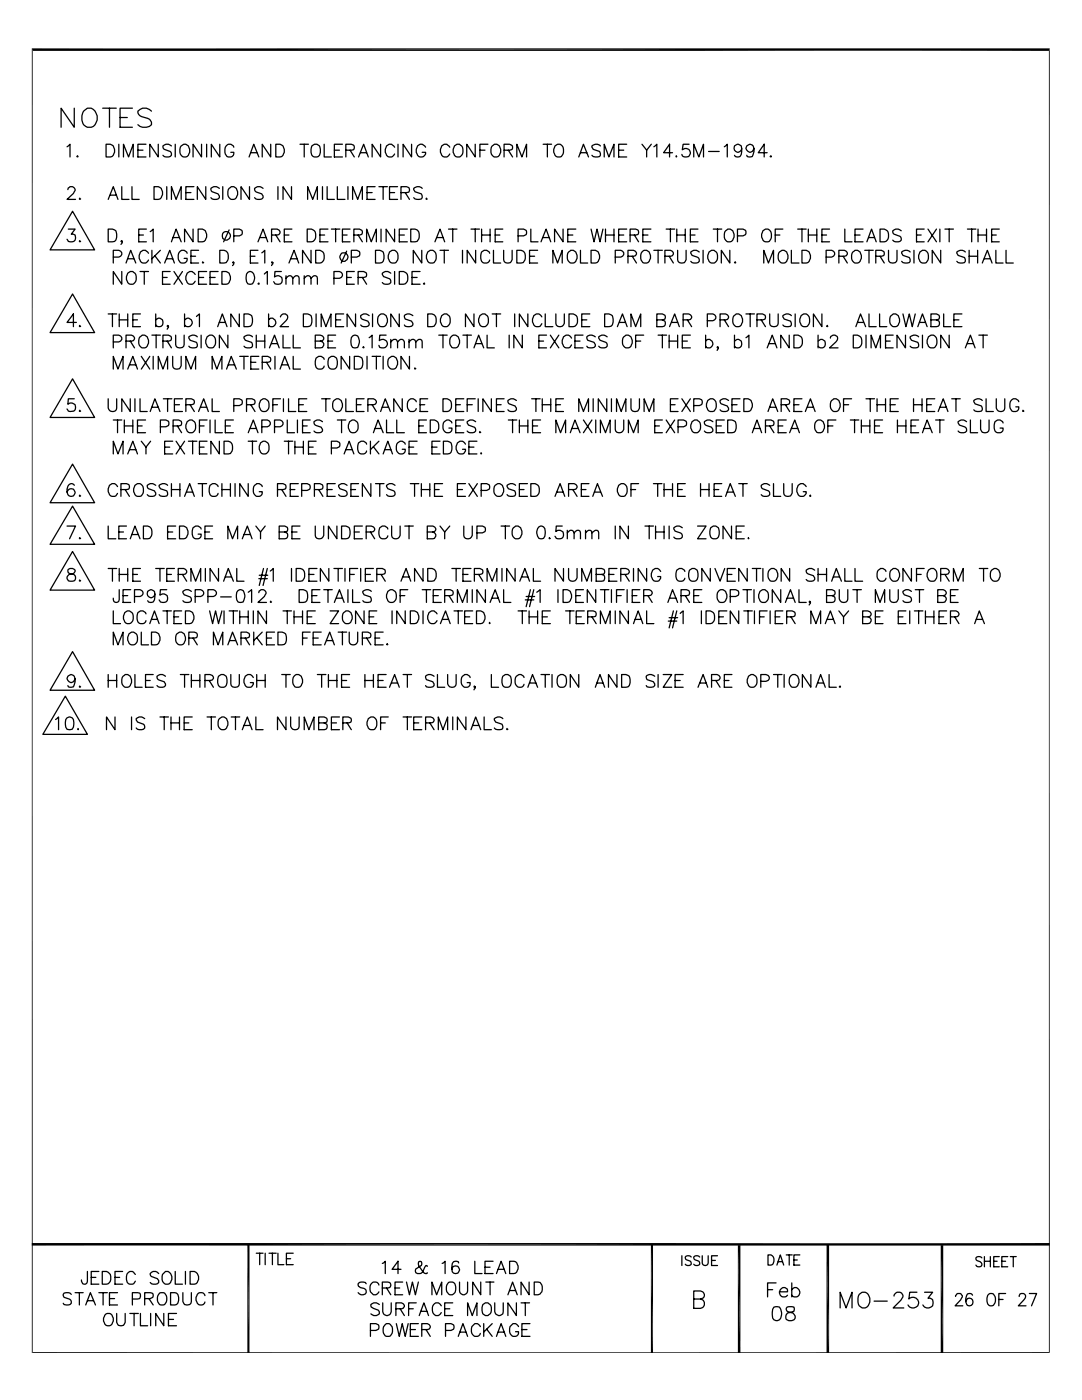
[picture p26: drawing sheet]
<svg xmlns="http://www.w3.org/2000/svg" width="216mm" height="279mm" viewBox="0 0 216 279" stroke-linecap="round" stroke-linejoin="round" font-family="sans-serif">
<g fill="none" stroke="#000" stroke-width=".25">
<path d="M13.4 29.3l.6-.5v2.5M13.5 37.8a.84 .84 0 0 1 1-.5l.5 .5v.2l-.4 .6-1.2 1.2h1.7M14.8 21.6v3.8l-2.6-3.8v3.8M15.5 31.1l-.2 .1h.3M15.9 39.5v.3l.2-.1M16.7 22.2a1.35 1.35 0 0 1 1.3-.6 1.35 1.35 0 0 1 1.1 .9 1.75 1.75 0 0 1 .1 2.2 1.75 1.75 0 0 1-2.1 .5 2.31 2.31 0 0 1-.4-3zM20.5 21.6h2.7M21.2 28.8h.8a1.36 1.36 0 0 1 .9 1.3 1.36 1.36 0 0 1-.9 1.2h-.8zM21.6 39.8l1-2.5 .9 2.5M21.8 21.6v3.8M22 38.9h1.2M23.7 28.8v2.5"/>
<path d="M24 23.5h1.4M24.3 37.3v2.5h1.4M24.6 31.3v-2.5l1.1 2.5 .9-2.5v2.5M26.3 37.3v2.5h1.5M26.4 21.6h-2.4v3.8h2.4M27.5 30h1M29.1 28.8h-1.6v2.5h1.6M30.2 22.2a1.78 1.78 0 0 0-2.7 0 1.03 1.03 0 0 0 .8 1.1l1.2 .3a1.13 1.13 0 0 1 .7 1.3 1.98 1.98 0 0 1-2.7 0M30.7 37.3h.9a1.36 1.36 0 0 1 .9 1.2 1.36 1.36 0 0 1-.9 1.3h-.9zM31.6 28.8v2.5l-1.7-2.5v2.5M33.3 37.3v2.5M34.2 29.1a1.16 1.16 0 0 0-1.7 0 .6 .6 0 0 0 .5 .8l.7 .2a.6 .6 0 0 1 .5 .7 .6 .6 0 0 1-.6 .5l-.8-.1-.3-.2"/>
<path d="M34.2 39.8v-2.5l.9 2.5 1.1-2.5v2.5M35 28.8v2.5M36.2 29.1l.5-.3a1.34 1.34 0 0 1 .9 2.2 .95 .95 0 0 1-1.1 .3 .95 .95 0 0 1-.6-.9v-.6zM37.1 38.4h1M38.7 37.3h-1.6v2.5h1.6M40.2 28.8v2.5l-1.7-2.5v2.5M41.1 37.3v2.5l-1.7-2.5v2.5M41.2 28.8v2.5M43.8 37.6a1.16 1.16 0 0 0-1.7 0 .6 .6 0 0 0 .5 .8l.7 .2a.6 .6 0 0 1 .5 .6 .6 .6 0 0 1-.6 .6l-.9-.1-.2-.2M43.9 28.8v2.5l-1.7-2.5v2.5M44.4 37.3v2.5M45.7 37.6l.4-.3a1.34 1.34 0 0 1 1.2 .7 1.34 1.34 0 0 1-.1 1.5 .94 .94 0 0 1-1.1 .3 .94 .94 0 0 1-.6-.9l.1-1.1z"/>
<path d="M46.7 29.4l-.1-.3-.5-.3a1.17 1.17 0 0 0-1.2 1.6l.4 .8a.93 .93 0 0 0 1.4-.5v-.3h-.6M49.7 31.3l.9-2.5 1 2.5M49.8 37.3v2.5l-1.7-2.5v2.5M50 30.5h1.2M52.5 37.6a1.16 1.16 0 0 0-1.7 0 .63 .63 0 0 0 .4 .8l1 .3a.6 .6 0 0 1 .3 .7 .6 .6 0 0 1-.6 .4l-.8-.1-.3-.2M54 28.8v2.5l-1.7-2.5v2.5M55 28.8h.9a1.36 1.36 0 0 1 .9 1.3 1.36 1.36 0 0 1-.9 1.2h-.9zM55.5 37.3v2.5M58.2 37.3v2.5l-1.7-2.5v2.5M59.9 28.8h1.7M60.7 28.8v2.5M61.4 39.8v-2.5l1 2.5 .9-2.5v2.5"/>
<path d="M62.2 29.1l.5-.3h.5a1.44 1.44 0 0 1 .6 1.9 .91 .91 0 0 1-1 .6 .91 .91 0 0 1-.7-.9zM64.3 37.3v2.5M64.7 28.8v2.5h1.4M65.3 37.3v2.5h1.4M66.7 30h1M67.3 37.3v2.5h1.5M68.3 28.8h-1.6v2.5h1.6M69 30l1.5-.1 .2-.4-.1-.5-.5-.2h-1.1v2.5M69.4 37.3v2.5M69.8 30l.9 1.3M70.4 39.8v-2.5l1 2.5 .9-2.5v2.5M71.5 31.3l1.1-2.5 .9 2.5"/>
<path d="M72 30.5h1.2M73.2 38.4h1.1M74.8 37.3h-1.6v2.5h1.6M75.6 37.3h1.7M75.9 28.8v2.5l-1.6-2.5v2.5M76.5 37.3v2.5M77.7 38.4h1M78.7 29.4a1.02 1.02 0 0 0-1.6-.3 1.46 1.46 0 0 0 .5 2.2 .92 .92 0 0 0 1.1-.6M79.3 37.3h-1.6v2.5h1.6M79.4 28.8v2.5M80 38.4h1.5l.2-.4-.1-.5-.5-.2h-1.1v2.5M80.9 38.4l.8 1.4"/>
<path d="M82.1 28.8v2.5l-1.7-2.5v2.5M84.2 37.6a1.16 1.16 0 0 0-1.7 0l.3 .7 1.3 .4a.83 .83 0 0 1 0 1 1.45 1.45 0 0 1-1.6-.2M84.9 29.4l-.7-.6a1.34 1.34 0 0 0-.9 2.2 .89 .89 0 0 0 1 .3 .89 .89 0 0 0 .6-.9h-.7M85.1 39.5v.3l.2-.1M89.7 29.4a1.02 1.02 0 0 0-1.6-.3 1.46 1.46 0 0 0 .5 2.2 .92 .92 0 0 0 1.1-.6M90.7 29.1l.5-.3a1.29 1.29 0 0 1 1.2 .8 1.29 1.29 0 0 1-.3 1.4l-.2 .2a.97 .97 0 0 1-1.5-.8v-.6zM94.8 28.8v2.5l-1.7-2.5v2.5M95.8 30h1M97.4 28.8h-1.6v2.5M98.2 29.1l.4-.3a1.34 1.34 0 0 1 1.2 .8 1.34 1.34 0 0 1-.1 1.4 .94 .94 0 0 1-1.1 .3 .94 .94 0 0 1-.6-.9v-.6zM100.6 30l1.4-.1a.6 .6 0 0 0 .2-.9l-.5-.2h-1.1v2.5M101.4 30l.9 1.3"/>
<path d="M103.1 31.3v-2.5l1 2.5 1-2.5v2.5M108.4 28.8h1.7M109.2 28.8v2.5M110.7 29.1l.6-.3a1.17 1.17 0 0 1 1.1 1.6l-.4 .8a1.19 1.19 0 0 1-1.4-.4 1.19 1.19 0 0 1 .1-1.4zM115.5 31.3l.9-2.5 1 2.5M115.8 30.5h1.3M119.8 29.1a1.16 1.16 0 0 0-1.7 0l.3 .7 1.2 .4a.83 .83 0 0 1 0 1 1.45 1.45 0 0 1-1.5-.2M120.6 31.3v-2.5l.9 2.5 1-2.5v2.5M123.4 30h1.1M125.1 28.8h-1.7v2.5h1.7M128.1 28.8l.9 1.2 1-1.2M129 30v1.3"/>
<path d="M130.5 29.3l.6-.5v2.5M134.2 30.5h-1.8l1.2-1.7v2.5M135 31.1l-.1 .1h.1M137.5 28.8h-1.2l-.2 1.1a.92 .92 0 0 1 1.4-.1 .92 .92 0 0 1 0 1.3 .92 .92 0 0 1-1.4 0v-.3M138.4 31.3v-2.5l1 2.5 1-2.5v2.5M141.4 30.2h2.1M144.5 29.3l.6-.5v2.5M148 29.6a.77 .77 0 0 1-.9 .7 .77 .77 0 0 1-.6-1 .77 .77 0 0 1 1.2-.3l.2 .1a2.75 2.75 0 0 1-.2 2.1 .85 .85 0 0 1-1.1-.2M150.5 29.6a.76 .76 0 0 1-1.2 .6l-.3-.2a.77 .77 0 0 1 .3-1 .77 .77 0 0 1 1 .1 2.32 2.32 0 0 1-.2 2.1 .79 .79 0 0 1-1.1-.2M153.1 30.5h-1.8l1.2-1.7v2.5M153.8 31.1l-.1 .1h.2M13.6 45.7h1.4l-.8 1 .8 .2a.91 .91 0 0 1-.3 1.3 .91 .91 0 0 1-1.3-.4"/>
<path d="M14.5 42.2l4.4 7.7h-8.9zM14.5 58.7l4.4 7.7h-8.9zM15.9 48v.3l.2-.1M21.6 45.7h.8a1.32 1.32 0 0 1 .8 2l-.3 .5-1.3 .1zM22.6 51.3h1.1a.69 .69 0 0 0 .4-1.1l-.4-.2h-1.1v2.5M24.3 54.2v2.5l-1.7-2.5v2.5M24.4 48.2h-.3l.2-.2a.52 .52 0 0 1-.2 .8M25.1 52.5l1-2.5 1 2.5M25.5 54.5l.5-.3a1.29 1.29 0 0 1 1.2 .8 1.29 1.29 0 0 1-.3 1.4l-.2 .2a.97 .97 0 0 1-1.5-.8v-.6zM25.5 51.6h1.2M27.7 46.9h.9M27.9 54.2h1.7"/>
<path d="M28.8 54.2v2.5M29.2 45.7h-1.5v2.6h1.5M29.6 50.5a1.02 1.02 0 0 0-1.6-.2 1.46 1.46 0 0 0 .5 2.2 .92 .92 0 0 0 1.1-.6M30 46.2l.6-.5v2.6M30.3 50v2.5M30.9 51.1l1.1 1.4M32 50l-1.7 1.6M32.4 55.4h1M32.9 52.5l1-2.5 .9 2.5M33.3 51.6h1.2M34 54.2h-1.6v2.5h1.6M34.2 48.3l.9-2.6 1.1 2.6"/>
<path d="M34.5 47.4h1.3M34.7 54.2l1.7 2.5M36.4 54.2l-1.7 2.5M37.3 50.5v-.2l-.6-.3a1.17 1.17 0 0 0-1.1 1.6l.4 .8a.93 .93 0 0 0 1.3-.5v-.3h-.6M38.1 51.1h.9M38.5 45.7v2.6l-1.7-2.6v2.6M38.9 54.8a1.02 1.02 0 0 0-1.6-.3 1.46 1.46 0 0 0 .5 2.2 .92 .92 0 0 0 1.1-.6M39.5 45.7h.9a1.36 1.36 0 0 1 .9 1.3 1.36 1.36 0 0 1-.9 1.3h-.9zM39.6 50h-1.5v2.5h1.5M39.6 55.4h1M40.5 52.2v.3l.1-.1M41.2 54.2h-1.6v2.5h1.6"/>
<path d="M41.9 55.4h1M43.5 54.2h-1.6v2.5h1.6M43.9 50h.8a1.32 1.32 0 0 1 .8 1.9l-.4 .5-1.2 .1zM44.3 54.2h.8a1.36 1.36 0 0 1 .9 1.3 1.36 1.36 0 0 1-.9 1.2h-.8zM44.4 46.6a.85 .85 0 0 1 1.3-.2 .85 .85 0 0 1 .1 1.2l-.5 .3h-.3a1.01 1.01 0 0 1-.6-1.3zM45.7 45.9l-1.1 2.4M46.7 47.1h1.1l.5-.3v-.8l-.5-.3h-1.1v2.6M46.7 52.4h-.3l.2-.2a.52 .52 0 0 1-.2 .8M49.4 54.4a.74 .74 0 0 1 1.2 .3 1.81 1.81 0 0 1-.2 1.9 .84 .84 0 0 1-1.2-.4 2.21 2.21 0 0 1 .2-1.8zM50 51.1h.9M51.5 48.3l1-2.6 .9 2.6M51.5 50h-1.5v2.5h1.5"/>
<path d="M51.6 56.5l-.1 .1h.2M51.9 47.4h1.2M52.2 50.5l.6-.5v2.5M52.7 54.7l.6-.5v2.5M54.2 46.9h1.1a.59 .59 0 0 0 .6-.7l-.6-.5h-1.1v2.6M54.4 52.4l-.1 .1v-.3a.45 .45 0 0 1-.1 .8M55 46.9l.9 1.4M56.1 54.2h-1.2l-.1 1.1a.89 .89 0 0 1 1.3 0 .89 .89 0 0 1-.2 1.4 .89 .89 0 0 1-1.3-.5M56.7 46.9h1M57.1 55.5l.6-.5 .6 .2 .1 .3v1.2M57.1 55v1.7M57.7 52.5l1-2.5 .9 2.5"/>
<path d="M58 51.6h1.3M58.3 45.7h-1.6v2.6h1.6M58.4 55.5l.6-.5 .6 .2 .1 1.5M60.7 55.5l.6-.5 .6 .2 .2 .3v1.2M60.7 55v1.7M61.3 45.7a1.43 1.43 0 0 1 1.6 .6 1.32 1.32 0 0 1-.8 2h-.8zM62.1 50v2.5l-1.7-2.5v2.5M62.1 55.5l.6-.5 .5 .2 .1 1.5M63 50a1.43 1.43 0 0 1 1.6 .5 1.32 1.32 0 0 1-.8 2h-.8zM63.8 46.9h1M65.4 45.7h-1.6v2.6h1.6M66.1 45.7h1.7"/>
<path d="M66.6 55.5h1.1a.69 .69 0 0 0 .5-1.1l-.5-.2h-1.1v2.5M67 45.7v2.6M68.3 46.9h1M69.2 50.1l-1.1 2.4M69.2 55.4h.9M69.8 45.7h-1.5v2.6h1.5M70.1 51.3h1.1l.5-.2v-.9l-.5-.2h-1.1v2.5M70.6 46.9l1.5-.1a.6 .6 0 0 0 .1-.8l-.5-.3h-1.1v2.6M70.7 54.2h-1.5v2.5h1.5M71.5 55.4l1.4-.1a.6 .6 0 0 0 .2-.9l-.5-.2h-1.1v2.5M71.5 46.9l.8 1.4M72.3 55.4l.9 1.3"/>
<path d="M73.2 48.3v-2.6l.9 2.6 1-2.6v2.6M74.9 50h.9a1.32 1.32 0 0 1 .7 1.9l-.3 .5-1.3 .1zM76 45.7v2.6M77.7 50.3l.5-.3a1.17 1.17 0 0 1 1.2 1.6l-.4 .8a1.19 1.19 0 0 1-1.4-.4 1.19 1.19 0 0 1 0-1.5zM78 54.5a1.16 1.16 0 0 0-1.7 0l.2 .7 1 .3a.6 .6 0 0 1 .5 .7 .6 .6 0 0 1-.6 .5l-.9-.1-.2-.2M78.7 45.7v2.6l-1.7-2.6v2.6M78.7 54.2v2.5M79.7 54.2a1.43 1.43 0 0 1 1.6 .6 1.32 1.32 0 0 1-.8 1.9h-.8zM79.7 46.9h1M81.3 45.7h-1.6v2.6h1.6M82 45.7h.8a1.32 1.32 0 0 1 .8 2l-.4 .5-1.2 .1zM82.2 55.4h1"/>
<path d="M83.8 54.2h-1.6v2.5h1.6M84.2 50v2.5l-1.7-2.5v2.5M84.7 56.5l-.2 .1h.3M85.3 50.3l.6-.3a1.17 1.17 0 0 1 1.1 1.6l-.4 .8a1.19 1.19 0 0 1-1.4-.4 1.19 1.19 0 0 1 .1-1.5zM86.8 48.3l1-2.6 .9 2.6M87.2 47.4h1.2M87.8 50h1.7M88.6 50v2.5M89.5 45.7h1.7M90.3 45.7v2.6M92.3 50v2.5M94 45.7h1.7"/>
<path d="M94.8 45.7v2.6M94.9 50v2.5l-1.7-2.5v2.5M96.1 46.9h1.7M96.1 45.7v2.6M97.7 50.5l-.1-.2-.5-.3h-.5a1.44 1.44 0 0 0-.6 1.9l.1 .3a.91 .91 0 0 0 .9 .3 .91 .91 0 0 0 .7-.6M97.8 45.7v2.6M98.5 50v2.5h1.4M98.8 46.9h.9M100.3 45.7h-1.5v2.6h1.5M100.5 50v1.8a.86 .86 0 0 0 .8 .7 .86 .86 0 0 0 .9-.7v-1.8M103.1 50h.9a1.32 1.32 0 0 1 .7 1.9l-.3 .5-1.3 .1zM103.4 47.1h1.1l.5-.3v-.8l-.5-.3h-1.1v2.6"/>
<path d="M105.7 51.1h1M105.9 45.7v2.6h1.5M107.3 50h-1.6v2.5h1.6M107.9 48.3l1.1-2.6 .9 2.6M108.4 47.4h1.2M110.3 52.5v-2.5l1 2.5 .9-2.5v2.5M112.4 45.7v2.6l-1.7-2.6v2.6M113.3 46.9h1M113.5 50.3l.4-.3a1.34 1.34 0 0 1 1.2 .7 1.34 1.34 0 0 1-.2 1.5 .94 .94 0 0 1-1.1 .3 .94 .94 0 0 1-.6-.9l.1-1.1zM114.9 45.7h-1.6v2.6h1.6M115.8 50v2.5h1.5M117.9 50h.9a1.36 1.36 0 0 1 .9 1.2 1.36 1.36 0 0 1-.9 1.3h-.9z"/>
<path d="M117.9 45.7l.6 2.6 .6-2.6 .6 2.6 .6-2.6M120.8 46.9h1.7M120.8 45.7v2.6M122.5 45.7v2.6M122.8 51.3h1.1a.69 .69 0 0 0 .4-1.1l-.4-.2h-1.1v2.5M123.4 46.9h1.1M125.1 45.7h-1.7v2.6h1.7M125.3 51.1h1.1a.59 .59 0 0 0 .6-.6l-.6-.5h-1.1v2.5M125.7 46.9l1.6-.1 .1-.3-.1-.5-.5-.3h-1.1v2.6M126.2 51.1l.8 1.4M126.6 46.9l.8 1.4M128.1 50.3l.4-.3a1.34 1.34 0 0 1 1.2 .7 1.34 1.34 0 0 1-.2 1.5 1.01 1.01 0 0 1-1.2 .2 1.73 1.73 0 0 1-.2-2.1z"/>
<path d="M128.3 46.9h1M129.9 45.7h-1.6v2.6h1.6M130.5 50h1.7M131.3 50v2.5M132.7 51.1h1.1a.59 .59 0 0 0 .6-.6l-.6-.5h-1.1v2.5M132.9 45.7h1.7M133.5 51.1l.9 1.4M133.8 45.7v2.6M135 46.9h1.7M135 45.7v2.6M135.2 50v1.8a.86 .86 0 0 0 .9 .7 .86 .86 0 0 0 .8-.7v-1.8M136.7 45.7v2.6"/>
<path d="M137.8 46.9h.9M139.3 45.7h-1.5v2.6h1.5M139.5 50.3a1.16 1.16 0 0 0-1.7 0l.3 .7 1 .3a.61 .61 0 0 1 .4 .7 .61 .61 0 0 1-.6 .5l-.8-.1-.3-.2M140.3 50v2.5M141.5 50.3l.5-.3a1.29 1.29 0 0 1 1.2 .7 1.29 1.29 0 0 1-.3 1.5l-.2 .2a.97 .97 0 0 1-1.5-.8v-.6zM142.3 45.7h1.7M143.2 45.7v2.6M144.8 46.1l.4-.4a1.34 1.34 0 0 1 1.2 .8 1.34 1.34 0 0 1-.2 1.4 .94 .94 0 0 1-1 .3 .94 .94 0 0 1-.7-.9v-.6zM145.6 50v2.5l-1.7-2.5v2.5M146.7 52.2l-.1 .2h.2M147.2 47.1h1.1l.5-.3v-.8l-.5-.3h-1.1v2.6M152.2 46.1l.5-.4a1.17 1.17 0 0 1 1.2 1.6l-.4 .9a1.19 1.19 0 0 1-1.4-.4 1.19 1.19 0 0 1 0-1.5z"/>
<path d="M152.4 52.5v-2.5l.9 2.5 1-2.5v2.5M154.7 46.9h.9M155.5 50.3l.5-.3a1.34 1.34 0 0 1 1 2.2 .95 .95 0 0 1-1.1 .3 .95 .95 0 0 1-.6-.9l.1-1.1zM156.2 45.7h-1.5v2.6M157.9 50v2.5h1.5M159.2 45.7h1.7M160 50h.9a1.36 1.36 0 0 1 .8 1.2 1.36 1.36 0 0 1-.8 1.3h-.9zM160 45.7v2.6M161.3 46.9h1.7M161.3 45.7v2.6M163 45.7v2.6M164 46.9h.9"/>
<path d="M164.8 51.3h1.1a.69 .69 0 0 0 .5-1.1l-.5-.2h-1.1v2.5M165.5 45.7h-1.5v2.6h1.5M167.4 51.1h1.1a.59 .59 0 0 0 .6-.6l-.6-.5h-1.1v2.5M168.2 51.1l.9 1.4M168.6 45.7v2.6h1.4M170.2 50.3l.4-.3a1.34 1.34 0 0 1 1.2 .7 1.34 1.34 0 0 1-.2 1.5 .94 .94 0 0 1-1 .3 .94 .94 0 0 1-.7-.9v-.6zM170.6 46.9h1M172.2 45.7h-1.6v2.6h1.6M172.6 50h1.6M173 48.3l.9-2.6 .9 2.6M173.3 47.4h1.2M173.4 50v2.5"/>
<path d="M174.8 51.1h1.4a.6 .6 0 0 0 .2-.9l-.5-.2h-1.1v2.5M175.6 45.7a1.43 1.43 0 0 1 1.6 .6 1.32 1.32 0 0 1-.8 2h-.8zM175.6 51.1l.8 1.4M177.3 50l.1 2.2a.92 .92 0 0 0 .9 .3 .92 .92 0 0 0 .7-.7v-1.8M179.8 46.1a1.16 1.16 0 0 0-1.7 0 .6 .6 0 0 0 .5 .7l.7 .3a.6 .6 0 0 1 .5 .6 .6 .6 0 0 1-.6 .6l-.8-.1-.3-.3M181.6 50.3a1.16 1.16 0 0 0-1.7 0l.3 .7 1.2 .4a.83 .83 0 0 1 0 1 1.45 1.45 0 0 1-1.5-.2M182.4 50v2.5M182.9 46.9h.9M183.6 50.3l.5-.3a1.17 1.17 0 0 1 1.2 1.6l-.5 .8a1.19 1.19 0 0 1-1.4-.4 1.19 1.19 0 0 1 .1-1.5zM184.4 45.7h-1.5v2.6h1.5M185.2 45.7l1.7 2.6M186.9 45.7l-1.7 2.6"/>
<path d="M187.5 45.7v2.6M187.7 50v2.5l-1.7-2.5v2.5M188.6 45.7h1.6M189.4 45.7v2.6M192.6 50.3a1.16 1.16 0 0 0-1.7 0l.3 .7 1.2 .4a.83 .83 0 0 1 0 1 1.45 1.45 0 0 1-1.5-.2M193 45.7h1.7M193.4 51.1h1.7M193.4 50v2.5M193.9 45.7v2.6M195.1 50v2.5M195.2 46.9h1.6M195.2 45.7v2.6"/>
<path d="M196 52.5l1-2.5 1 2.5M196.4 51.6h1.2M196.8 45.7v2.6M197.9 46.9h.9M198.7 50v2.5h1.5M199.4 45.7h-1.5v2.6h1.5M200.7 50v2.5h1.5M14.5 75.6l4.4 7.7h-8.9zM14.8 79.6h-1.2l-.1 1.1a.9 .9 0 0 1 1.4 0 .9 .9 0 0 1-.2 1.3h-1.1l-.2-.4M15.2 64.3h-1.8l1.2-1.6v2.5M15.9 64.9v.3l.2-.1M21.6 79.6v1.8a.87 .87 0 0 0 .8 .7 .87 .87 0 0 0 .9-.7v-1.8"/>
<path d="M21.6 62.7h1.7M22.4 62.7v2.5M22.6 68.2h1.1a.69 .69 0 0 0 .4-1.1l-.4-.2h-1.1v2.5M22.6 73.7v-2.6l.9 2.6 1.1-2.6v2.6M23.8 62.7v2.5M23.8 63.8h1.7M25.1 68.1h1.1a.59 .59 0 0 0 .6-.7l-.6-.5h-1.1v2.5M25.5 73.7l1-2.6 .9 2.6M25.5 62.7v2.5M25.8 72.8h1.3M26 79.6v2.5l-1.7-2.5v2.5M26 68.1l.8 1.3"/>
<path d="M26.5 63.8h.9M26.9 79.6v2.5M27.9 67.2l.5-.3a1.34 1.34 0 0 1 1.2 .8 1.34 1.34 0 0 1-.2 1.4 .94 .94 0 0 1-1.1 .3 .94 .94 0 0 1-.6-.9v-.6zM27.9 79.6v2.5h1.5M28 62.7h-1.5v2.5h1.5M28.2 71.1l1.7 2.6M29.9 71.1l-1.7 2.6M30.3 66.9h1.7M30.6 71.1v2.6M31.1 63.8l.5-.3h.3a1.01 1.01 0 0 1 .5 1.4 .82 .82 0 0 1-1.3 0M31.1 62.7v2.5M31.2 66.9v2.5"/>
<path d="M31.6 73.7v-2.6l.9 2.6 .9-2.6v2.6M32.5 68.1l1.5-.1a.6 .6 0 0 0 .1-.9l-.5-.2h-1.1v2.5M32.6 79.6h1.7M33.4 68.1l.8 1.3M33.4 79.6v2.5M33.6 65.1h-.2v-.2a.45 .45 0 0 1 0 .8M34.5 71.1v1.9a.86 .86 0 0 0 .8 .7 .86 .86 0 0 0 .9-.7v-1.9M35.1 66.9v2.2a.92 .92 0 0 0 .9 .3 .92 .92 0 0 0 .7-.7v-1.8M36.4 79.6h-1.6v2.5h1.6M36.8 63.8l.5-.3h.4l.5 .3a.85 .85 0 0 1-.2 1.2 .85 .85 0 0 1-1.2-.1M36.8 62.7v2.5M37.1 73.7v-2.6l1 2.6 .9-2.6v2.6"/>
<path d="M39.2 63.2l.6-.5v2.5M39.4 67.2a1.16 1.16 0 0 0-1.7 0l.2 .7 1.3 .4a.83 .83 0 0 1 0 1 1.45 1.45 0 0 1-1.5-.2M40.1 66.9v2.5M41.3 67.2l.5-.3a1.29 1.29 0 0 1 1.2 .8 1.29 1.29 0 0 1-.2 1.4l-.2 .2a1.19 1.19 0 0 1-1.4-.4 1.19 1.19 0 0 1 0-1.4zM42.3 73.7v-2.6l1 2.6 1-2.6v2.6M42.3 79.6v2.5h1.5M43.4 65.2l1-2.5 .9 2.5M43.8 64.3h1.2M45.2 73.7l.9-2.6 1.1 2.6M45.5 66.9v2.5l-1.7-2.5v2.5M45.6 72.8h1.2M47.8 62.7v2.5l-1.7-2.5v2.5"/>
<path d="M47.8 71.1h1.7M48.7 62.7h.8a1.32 1.32 0 0 1 .8 1.9l-.3 .5-1.3 .1zM48.7 71.1v2.6M50 72.3h1.1M50.4 67.2a1.16 1.16 0 0 0-1.7 0l.2 .7 1.3 .4a.83 .83 0 0 1 0 1 1.45 1.45 0 0 1-1.5-.2M51.1 66.9v2.5M51.1 68.1h1.7M51.6 71.1h-1.6v2.6h1.6M52 79.9l.5-.3a1.29 1.29 0 0 1 1.2 .8 1.29 1.29 0 0 1-.3 1.4 .95 .95 0 0 1-1 .3 .95 .95 0 0 1-.7-.9v-.6zM52.3 72.3l1.5-.1a.6 .6 0 0 0 .1-.8l-.5-.3h-1.1v2.6M52.8 66.9v2.5M53.2 72.3l.8 1.4"/>
<path d="M53.6 63.8a.81 .81 0 0 1 1.2 0 .81 .81 0 0 1 0 1.1 .81 .81 0 0 1-1.2 0M53.6 62.7v2.5M53.8 69.4l1-2.5 .9 2.5M54.2 68.6h1.2M54.9 71.1v2.6M55.9 73.7l.9-2.6 1 2.6M56 63.2a.87 .87 0 0 1 1-.5 .77 .77 0 0 1 .1 1.3l-1.2 1.2h1.7M56 79.6h-1.6v2.5M56.2 72.8h1.2M56.5 66.9v2.5h1.4M56.6 79.6v2.5M57.6 79.6v2.5h1.4"/>
<path d="M58.5 66.9v2.5h1.4M58.5 71.1v2.6h1.4M60.5 62.7h.9a1.32 1.32 0 0 1 .7 1.9l-.3 .5-1.3 .1zM61.2 79.6h-1.6v2.5h1.6M62.9 68.1l1.4-.1 .3-.4-.2-.5-.5-.2h-1v2.5h1a.74 .74 0 0 0 .7-.8l-.3-.4-.4-.1M63.1 62.7v2.5M64.1 65.2v-2.5l.9 2.5 1-2.5v2.5M64.2 79.6h1.7M64.7 71.7l-.1-.2-.5-.4h-.5a1.44 1.44 0 0 0-.6 2l.1 .2a.91 .91 0 0 0 .9 .4 .91 .91 0 0 0 .7-.6M65 79.6v2.5M65.4 68.1h1M65.6 71.5l.5-.4h.5a1.44 1.44 0 0 1 .6 2 .91 .91 0 0 1-1 .6 .91 .91 0 0 1-.8-1z"/>
<path d="M66.6 79.9l.5-.3a1.34 1.34 0 0 1 1 2.2 .95 .95 0 0 1-1.1 .3 .95 .95 0 0 1-.6-.9l.1-1zM67 66.9h-1.6v2.5h1.6M67 63.8h1M68.6 62.7h-1.6v2.5h1.6M69 79.6v2.5h1.5M69.8 71.1v2.6l-1.7-2.6v2.6M70.4 67.1l.6-.2a1.39 1.39 0 0 1 .5 2l-.1 .4a.9 .9 0 0 1-1.3-.4 2.21 2.21 0 0 1 .3-1.8zM70.7 71.1h.8a1.32 1.32 0 0 1 .8 2l-.3 .5-1.3 .1zM71 62.7v2.5l-1.7-2.5v2.5M72.6 69.2l-.2 .1h.2M72.6 79.6h-1.5v2.5h1.5M73.2 71.1v2.6"/>
<path d="M73.7 63a1.16 1.16 0 0 0-1.7 0 .63 .63 0 0 0 .4 .8l1 .3a.6 .6 0 0 1 .2 .7 .6 .6 0 0 1-.5 .4l-.9-.1-.2-.2M73.7 67.4l.6-.5v2.5M74.3 71.1h1.6M74.3 62.7v2.5M75.1 71.1v2.6M75.6 63l.4-.3a1.34 1.34 0 0 1 1.2 .7 1.34 1.34 0 0 1-.2 1.5 1.01 1.01 0 0 1-1.2 .2 1.73 1.73 0 0 1-.2-2.1zM76.5 71.1v2.6M77 66.9h-1.2l-.1 1.1a.89 .89 0 0 1 1.5 .3 .89 .89 0 0 1-1 1.1l-.4-.1-.2-.4M77.6 71.5l.5-.4a1.34 1.34 0 0 1 1 2.2 .95 .95 0 0 1-1.1 .3 .95 .95 0 0 1-.6-.9v-.6zM78 68.2l.6-.5h.4l.3 .5v1.2M78 67.7v1.7M79.3 68.2l.6-.5 .6 .2 .2 .3v1.2"/>
<path d="M79.7 62.7v2.5l-1.7-2.5v2.5M80.3 79.6v2.5l-1.7-2.5v2.5M81.6 68.2l.6-.5 .6 .2 .2 .3v1.2M81.6 67.7v1.7M81.7 71.1v2.6l-1.7-2.6v2.6M82.4 63a1.2 1.2 0 0 0-1.7 0l.2 .7 1.2 .4a.63 .63 0 0 1 0 1 1.26 1.26 0 0 1-1.4-.2M82.8 73.4l-.1 .2h.3M83 68.2l.6-.5 .6 .2v1.5M85.3 62.7h.9a1.32 1.32 0 0 1 .8 1.9l-.4 .5-1.3 .1zM85.3 79.6h-1.5v2.5h1.5M87.5 66.9h1.7M88.1 63l.5-.3a1.29 1.29 0 0 1 1.2 .7 1.29 1.29 0 0 1-.2 1.5l-.3 .2a.97 .97 0 0 1-1.4-.8v-.6z"/>
<path d="M88.4 79.6a1.43 1.43 0 0 1 1.6 .6 1.32 1.32 0 0 1-.8 1.9h-.8zM88.4 66.9v2.5M90 67.2l.4-.3a1.34 1.34 0 0 1 1.2 .8 1.34 1.34 0 0 1-.2 1.4 1.01 1.01 0 0 1-1.2 .2 1.73 1.73 0 0 1-.2-2.1zM92.4 66.9h1.7M92.5 79.6h-1.6v2.5h1.6M93.2 66.9v2.5M94.6 62.7v2.5l-1.7-2.5v2.5M94.6 69.4l.9-2.5 1 2.5M94.8 79.6h-1.6v2.5M94.9 68.6h1.2M95.4 79.6v2.5M95.8 63l.5-.3a1.29 1.29 0 0 1 1.2 .7 1.29 1.29 0 0 1-.3 1.5l-.3 .2a.97 .97 0 0 1-1.4-.8v-.6z"/>
<path d="M97.2 66.9v2.5h1.4M98 79.6v2.5l-1.6-2.5v2.5M98.2 62.7h1.7M99.1 62.7v2.5M100.6 79.6h-1.5v2.5h1.5M101.6 66.9v2.5M102.7 62.7v2.5M103 79.9a1.16 1.16 0 0 0-1.7 0 .6 .6 0 0 0 .6 .8l.6 .2a.6 .6 0 0 1 .5 .7 .6 .6 0 0 1-.6 .5l-.8-.1-.3-.2M104.2 66.9v2.5l-1.7-2.5v2.5M105.3 62.7v2.5l-1.7-2.5v2.5M106.1 79.6h1.7M106.9 79.6v2.5"/>
<path d="M107.5 68.1h1M108.1 63.2a1 1 0 0 0-1.1-.5 1.41 1.41 0 0 0-.8 1.2 1.41 1.41 0 0 0 .8 1.3l.8-.1 .3-.5M108.2 79.6v2.5M108.8 62.7v2.5h1.5M109.1 66.9h-1.6v2.5h1.6M109.8 66.9l1.7 2.5M109.9 79.6v2.5M110.9 62.7v1.8a.86 .86 0 0 0 .9 .7 .86 .86 0 0 0 .8-.7v-1.8M111.5 66.9l-1.7 2.5M112.4 79.6h-1.5v2.5h1.5M113.5 62.7a1.43 1.43 0 0 1 1.6 .5 1.32 1.32 0 0 1-.7 2h-.9zM114 67.5a1 1 0 0 0-1.1-.6 1.41 1.41 0 0 0-.8 1.3 1.41 1.41 0 0 0 .8 1.2l.8-.1 .3-.5"/>
<path d="M114.7 68.1h1M116.1 63.8h1M116.3 66.9h-1.6v2.5h1.6M117.7 62.7h-1.6v2.5h1.6M118.4 79.6v2.5M118.8 67.2a1.2 1.2 0 0 0-1.7 0l.2 .7 1.2 .4a.63 .63 0 0 1 0 1 1.26 1.26 0 0 1-1.4-.2M120.6 62.7h.9a1.32 1.32 0 0 1 .8 1.9l-.4 .5-1.3 .1zM121.1 79.6v2.5l-1.7-2.5v2.5M121.2 67.2a1.16 1.16 0 0 0-1.7 0l.2 .7 .9 .3a.6 .6 0 0 1 .6 .7 .6 .6 0 0 1-.6 .5l-.9-.1-.2-.2M122 79.6v2.5M123.2 65.2l1-2.5 .9 2.5M123.6 64.3h1.2"/>
<path d="M124.5 67.2l.4-.3a1.34 1.34 0 0 1 1.2 .8 1.34 1.34 0 0 1-.2 1.4 .94 .94 0 0 1-1.1 .3 .94 .94 0 0 1-.6-.9v-.6zM125.9 65.2v-2.5l.9 2.5 1-2.5v2.5M125.9 79.6v1.8a.86 .86 0 0 0 .8 .7 .86 .86 0 0 0 .9-.7v-1.8M126.8 68.1h1M128.4 66.9h-1.6v2.5M131.1 63.8h1.4a.6 .6 0 0 0 .2-.9l-.5-.2h-1.1v2.5h1.1a.68 .68 0 0 0 .6-.4 .68 .68 0 0 0-.1-.7l-.5-.3M131.3 66.9h1.7M132.2 66.9v2.5M133.5 68.1h1.7M133.5 66.9v2.5M133.6 65.2l1-2.5 1 2.5M134 64.3h1.2"/>
<path d="M135.2 66.9v2.5M135.3 79.6h-1.5v2.5h1.5M136.1 79.6l1.7 2.5M136.1 68.1h1.1M136.3 63.8h1.1a.59 .59 0 0 0 .6-.6l-.6-.5h-1.1v2.5M137.2 63.8l.8 1.4M137.8 66.9h-1.7v2.5h1.7M137.8 79.6l-1.7 2.5M140.8 68.1a.81 .81 0 0 1 1.2-.1 .81 .81 0 0 1 0 1.2 .81 .81 0 0 1-1.2-.1M140.8 66.9v2.5M141.1 64h1.1a.69 .69 0 0 0 .5-1.1l-.5-.2h-1.1v2.5M141.2 79.9l.5-.3a1.17 1.17 0 0 1 1.2 1.6l-.4 .8a1.19 1.19 0 0 1-1.4-.4 1.19 1.19 0 0 1 0-1.4z"/>
<path d="M143.3 69.3l-.1 .1v-.2a.45 .45 0 0 1-.1 .7M143.7 63.8h1.1a.59 .59 0 0 0 .6-.6l-.6-.5h-1.1v2.5M144.5 63.8l.9 1.4M145.4 79.9a1.16 1.16 0 0 0-1.7 0 .6 .6 0 0 0 .5 .8l.7 .2a.6 .6 0 0 1 .5 .7 .6 .6 0 0 1-.6 .5l-.9-.1-.2-.2M146.5 63l.4-.3a1.34 1.34 0 0 1 1.2 .7 1.34 1.34 0 0 1-.2 1.5 .94 .94 0 0 1-1.1 .3 .94 .94 0 0 1-.6-.9l.1-1.1zM146.6 68.1l.5-.4h.3a1.01 1.01 0 0 1 .5 1.4 .82 .82 0 0 1-1.3 0M146.6 66.9v2.5M147.7 79.6h-1.7v2.5h1.7M148.4 79.6h.9a1.36 1.36 0 0 1 .8 1.3 1.36 1.36 0 0 1-.8 1.2h-.9zM148.8 67.4l.6-.5v2.5M148.8 62.7h1.7M149.7 62.7v2.5"/>
<path d="M151 63.8h1.5a.6 .6 0 0 0 .2-.9l-.6-.2h-1.1v2.5M151.9 63.8l.8 1.4M153.1 69.4l1-2.5 .9 2.5M153.5 68.6h1.2M153.6 62.7l.1 2.2a.92 .92 0 0 0 .9 .3 .92 .92 0 0 0 .7-.7v-1.8M157.5 66.9v2.5l-1.7-2.5v2.5M157.9 63a1.16 1.16 0 0 0-1.7 0l.3 .7 1.2 .4a.83 .83 0 0 1 0 1 1.45 1.45 0 0 1-1.5-.2M158.4 66.9a1.43 1.43 0 0 1 1.6 .6 1.32 1.32 0 0 1-.7 1.9h-.9zM158.7 62.7v2.5M159.9 63l.5-.3a1.17 1.17 0 0 1 1.1 1.6l-.4 .8a1.19 1.19 0 0 1-1.4-.4 1.19 1.19 0 0 1 .1-1.5zM160 79.6h-1.6v2.5h1.6M163.2 68.1l.5-.4h.4a1.01 1.01 0 0 1 .5 1.4 .82 .82 0 0 1-1.4 0"/>
<path d="M163.2 66.9v2.5M164 62.7v2.5l-1.7-2.5v2.5M165.1 64.9l-.2 .2h.3M165.7 67.5a.74 .74 0 0 1 1.1-.5 .74 .74 0 0 1 0 1.2l-1.3 1.2h1.7M165.9 79.9l.5-.3a1.34 1.34 0 0 1 1.2 .8 1.34 1.34 0 0 1-.2 1.4 .94 .94 0 0 1-1.1 .3 .94 .94 0 0 1-.6-.9v-.6zM169.9 79.6h-1.6v2.5M170.3 66.9a1.43 1.43 0 0 1 1.6 .6 1.32 1.32 0 0 1-.8 1.9h-.8zM170.8 65.2l.9-2.5 1 2.5M171.1 64.3h1.2M172.8 66.9v2.5M172.8 79.6h1.7M173.4 62.7v2.5h1.4"/>
<path d="M173.7 79.6v2.5M173.8 69.4v-2.5l1 2.5 .9-2.5v2.5M175 79.6v2.5M175.5 62.7v2.5h1.5M176.7 68.1h.9M176.7 79.6v2.5M177.8 63l.4-.3a1.34 1.34 0 0 1 1.2 .7 1.34 1.34 0 0 1-.2 1.5 .94 .94 0 0 1-1 .3 .94 .94 0 0 1-.7-.9l.1-1.1zM178.2 66.9h-1.5v2.5h1.5M179.2 79.6h-1.6v2.5h1.6M180.2 62.7l.6 2.5 .6-2.5 .6 2.5 .6-2.5M180.7 66.9v2.5l-1.7-2.5v2.5M182.3 79.6v2.5"/>
<path d="M183.1 65.2l1-2.5 .9 2.5M183.3 67.2a1.16 1.16 0 0 0-1.7 0l.3 .7 1.2 .4a.83 .83 0 0 1 0 1 1.45 1.45 0 0 1-1.5-.2M183.5 64.3h1.2M184 79.6v2.5M184.1 66.9v2.5M185.3 67.2l.5-.3a1.17 1.17 0 0 1 1.1 1.6l-.4 .8a1.19 1.19 0 0 1-1.4-.4 1.19 1.19 0 0 1 .1-1.4zM185.8 63.8h1.4a.6 .6 0 0 0 .2-.9l-.5-.2h-1.1v2.5h1.1a.68 .68 0 0 0 .6-.4 .68 .68 0 0 0-.1-.7l-.5-.3M186.5 79.6h-1.6v2.5h1.6M188.3 62.7v2.5h1.4M189.4 66.9v2.5l-1.7-2.5v2.5M189.9 79.6h1.7M190.3 63.8h1"/>
<path d="M190.8 79.6v2.5M191.9 62.7h-1.6v2.5h1.6M192.6 69.4l1-2.5 1 2.5M193 68.6h1.2M195.3 66.9h1.7M196 79.9a1.16 1.16 0 0 0-1.7 0l.3 .7 1.2 .4a.83 .83 0 0 1 0 1 1.45 1.45 0 0 1-1.5-.2M196.2 66.9v2.5M196.8 79.6v2.5h1.4M198.8 79.6v1.8a.87 .87 0 0 0 .8 .7 .87 .87 0 0 0 .9-.7v-1.8M14.5 92.6l4.4 7.7h-8.9zM14.8 96.9l-.1-.2a.74 .74 0 0 0-1.2 .3 1.38 1.38 0 0 0 .6 2.1 .78 .78 0 0 0 .8-.8 .78 .78 0 0 0-.7-.8 .78 .78 0 0 0-.8 .7M15.9 81.9v.2l.2-.1"/>
<path d="M15.9 98.8l-.1 .2h.3M22.6 90.6v-2.5l.9 2.5 1.1-2.5v2.5M22.6 83.8h1.7M23.5 97.1a1 1 0 0 0-1.1-.6 1.41 1.41 0 0 0-.9 1.3 1.41 1.41 0 0 0 .9 1.3l.7-.1 .4-.5M23.5 83.8v2.6M24.1 97.7l1.6-.1 .1-.3-.1-.5-.5-.3h-1.1v2.6M24.8 83.8v2.6M24.8 85h1.7M25 97.7l.8 1.4M25.5 90.6l1-2.5 .9 2.5M25.8 89.7h1.3M26.5 83.8v2.6"/>
<path d="M26.9 96.9l.5-.4a1.17 1.17 0 0 1 1.2 1.6l-.4 .9a1.19 1.19 0 0 1-1.4-.4 1.19 1.19 0 0 1 0-1.5zM27.4 85h1M28.2 88.1l.9 1.1 1-1.1M29 83.8h-1.6v2.6h1.6M29.1 89.2v1.4M30 82.1l.9-2.5 1 2.5M30.3 81.3h1.3M31.1 96.9a1.16 1.16 0 0 0-1.7 0 .6 .6 0 0 0 .5 .7l.7 .3a.6 .6 0 0 1 .5 .6 .6 .6 0 0 1-.6 .6l-.9-.1-.2-.3M32 85.2h1.1l.5-.3v-.8l-.5-.3h-1.1v2.6M32.9 89.2h1M33.4 96.9a1.16 1.16 0 0 0-1.7 0l.3 .6 1.3 .5a.83 .83 0 0 1 0 1 1.45 1.45 0 0 1-1.6-.3M34.2 96.5v2.6"/>
<path d="M34.2 97.7h1.7M34.5 88.1h-1.6v2.5h1.6M34.5 85l1.5-.1a.6 .6 0 0 0 .2-.8l-.6-.3h-1.1v2.6M34.8 80.8h1M35.1 88.1l1.7 2.5M35.4 85l.8 1.4M35.9 96.5v2.6M36.8 99.1l1-2.6 1 2.6M36.8 88.1l-1.7 2.5M37.1 80.8l1.4-.1a.6 .6 0 0 0 .2-.9l-.5-.2h-1.1v2.5M37.3 98.2h1.1M37.3 84.2l.5-.4a1.29 1.29 0 0 1 1.3 .8 1.29 1.29 0 0 1-.3 1.4l-.3 .3a.97 .97 0 0 1-1.4-.9v-.6z"/>
<path d="M37.6 88.1h1.7M37.9 80.8l.9 1.3M38.4 88.1v2.5M39.5 96.5h1.7M39.6 82.1l1-2.5 1 2.5M39.8 85h.9M39.8 89.2h.9M40 81.3h1.2M40.4 96.5v2.6M41.3 83.8h-1.5v2.6M41.3 88.1h-1.5v2.5h1.5M41.9 83.8v2.6"/>
<path d="M42.9 83.8v2.6h1.5M43.5 97.1l-.1-.2-.5-.4h-.5a1.44 1.44 0 0 0-.6 2l.1 .2a.91 .91 0 0 0 .9 .4 .91 .91 0 0 0 .7-.6M43.8 88.1v2.5l-1.7-2.5v2.5M44.3 97.7h1.7M44.3 96.5v2.6M44.7 88.1h.9a1.32 1.32 0 0 1 .7 1.9l-.3 .5-1.3 .1zM45 85h1M46 96.5v2.6M46.6 83.8h-1.6v2.6h1.6M46.7 80.9h1.1l.5-.2v-.9l-.5-.2h-1.1v2.5M46.9 96.5v2.6M49.2 80.8l1.4-.1a.6 .6 0 0 0 .2-.9l-.5-.2h-1.1v2.5"/>
<path d="M49.5 86.4l1-2.6 1 2.6M49.5 96.5v2.6l-1.7-2.6v2.6M49.5 88.1h1.7M50 85.5h1.1M50 80.8l.9 1.3M50.4 88.1v2.5M52 88.4l.5-.3a1.29 1.29 0 0 1 1.2 .7 1.29 1.29 0 0 1-.3 1.5 .95 .95 0 0 1-1 .3 .95 .95 0 0 1-.7-.9v-.6zM52.2 85.2h1.1a.69 .69 0 0 0 .5-1.1l-.5-.3h-1.1v2.6M52.3 97.1l-.1-.2-.5-.4a1.29 1.29 0 0 0-1.2 .8 1.29 1.29 0 0 0 .3 1.4l.3 .3a.87 .87 0 0 0 1.2-.5v-.4h-.6M54.4 80.8h1M54.8 85.2h1.1a.69 .69 0 0 0 .4-1.1l-.4-.3h-1.1v2.6M55.4 97.7l1.4-.1a.6 .6 0 0 0 .2-.8l-.5-.3h-1.1v2.6"/>
<path d="M56.2 97.7l.9 1.4M56.7 88.1h1.7M57.3 83.8v2.6h1.5M57.6 88.1v2.5M57.9 97.7h.9M58.8 89.2h1.7M58.8 88.1v2.5M59.4 83.8v2.6M59.5 96.5h-1.6v2.6h1.6M59.6 80.8h.9M60.2 97.9h1.1l.5-.3v-.8l-.5-.3h-1.1v2.6M60.4 85h.9"/>
<path d="M60.5 88.1v2.5M61.6 89.2h.9M61.9 83.8h-1.5v2.6h1.5M62.7 97.7l1.5-.1a.6 .6 0 0 0 .1-.8l-.5-.3h-1.1v2.6M63.1 88.1h-1.5v2.5h1.5M63.6 97.7l.8 1.4M64.3 84.2a1.16 1.16 0 0 0-1.6 0 .63 .63 0 0 0 .4 .7l1 .4a.6 .6 0 0 1 .2 .6 .6 .6 0 0 1-.5 .5l-.9-.1-.2-.3M65.3 97.7h1M66.1 89.4h1.1l.5-.2v-.9l-.5-.2h-1.1v2.5M66.9 96.5h-1.6v2.6h1.6M67.3 83.8h1.7M68.2 83.8v2.6"/>
<path d="M68.7 90.6l1-2.5 .9 2.5M69 89.7h1.3M69.3 96.9a1.16 1.16 0 0 0-1.7 0l.2 .6 1 .4a.61 .61 0 0 1 .5 .6 .61 .61 0 0 1-.6 .6l-.9-.1-.2-.3M69.8 84.2l.5-.4a1.29 1.29 0 0 1 1.2 .8 1.29 1.29 0 0 1-.3 1.4 .95 .95 0 0 1-1.1 .3 .95 .95 0 0 1-.6-.9v-.6zM70 97.7h1M71.1 80.8h1M71.5 96.5h-1.5v2.6h1.5M73.2 88.6l-.1-.2-.5-.3h-.5a1.44 1.44 0 0 0-.6 1.9v.3a.91 .91 0 0 0 .9 .3 .91 .91 0 0 0 .8-.6M73.4 80.8h1.1a.59 .59 0 0 0 .6-.7l-.6-.5h-1.1v2.5M73.9 88.1v2.5M74 96.5v2.6l-1.7-2.6v2.6M74.3 80.8l.8 1.3"/>
<path d="M74.5 86.4l.9-2.6 1.1 2.6M74.5 89.2l1.1 1.4M74.8 85.5h1.2M74.9 96.5h1.7M75.6 88.1l-1.7 1.6M75.8 96.5v2.6M75.9 82.1l1-2.5 1 2.5M76.3 81.3h1.2M76.5 90.6l.9-2.5 .9 2.5M76.8 89.7h1.2M77.1 83.8v2.6h1.5M78.8 96.9a1.16 1.16 0 0 0-1.7 0l.3 .6 .9 .4a.6 .6 0 0 1 .5 .6 .6 .6 0 0 1-.6 .6l-.8-.1-.3-.3"/>
<path d="M79.2 83.8v2.6h1.5M80.9 88.6l-.1-.2-.5-.3a1.29 1.29 0 0 0-1.2 .7 1.29 1.29 0 0 0 .2 1.5 .84 .84 0 0 0 1 .3 .84 .84 0 0 0 .6-.9h-.6M81.6 89.2h.9M81.9 96.5h1.7M82.7 96.5v2.6M83.1 80.2l-.1-.3-.5-.3a1.17 1.17 0 0 0-1.2 1.6l.4 .8a.93 .93 0 0 0 1.4-.5M83.2 88.1h-1.6v2.5h1.6M83.6 85h.9M83.8 80.8h1M84.1 97.7h1.7M84.1 96.5v2.6M85.1 83.8h-1.5v2.6h1.5"/>
<path d="M85.8 96.5v2.6M85.9 83.8a1.43 1.43 0 0 1 1.6 .6 1.32 1.32 0 0 1-.8 2h-.8zM86.2 89.2h1M86.7 97.7h.9M87.8 88.1h-1.6v2.5h1.6M88.3 96.5h-1.6v2.6h1.6M88.5 88.1h.8a1.32 1.32 0 0 1 .8 1.9l-.4 .5-1.2 .1zM90.2 84.4l-.1-.2-.5-.4a1.29 1.29 0 0 0-1.2 .8 1.29 1.29 0 0 0 .2 1.4 .84 .84 0 0 0 1 .3 .84 .84 0 0 0 .6-.9h-.6M90.9 80.8h1M90.9 85h1M91.3 97.7h1M92.5 83.8h-1.6v2.6h1.6"/>
<path d="M92.9 88.6a1 1 0 0 0-1.1-.5 1.41 1.41 0 0 0-.8 1.2 1.41 1.41 0 0 0 .8 1.3l.7-.1 .4-.5v-.3h-.6M92.9 96.5h-1.6v2.6h1.6M93.2 80.8h1M93.6 89.2h1M93.6 96.5l1.6 2.6M94.9 84.2a1.16 1.16 0 0 0-1.7 0l.3 .6 .9 .4a.6 .6 0 0 1 .5 .6 .6 .6 0 0 1-.6 .6l-.8-.1-.3-.3M95.2 88.1h-1.6v2.5h1.6M95.2 96.5l-1.6 2.6M95.8 86.1v.3l.1-.1M96 90.3l-.1 .2h.2M96 97.9h1.1l.5-.3v-.8l-.5-.3h-1.1v2.6M98.8 96.9l.5-.4a1.34 1.34 0 0 1 .9 2.2 .95 .95 0 0 1-1 .3 .95 .95 0 0 1-.6-.9v-.6z"/>
<path d="M99.1 80.8h.9M101.4 83.8h1.7M102.3 83.8v2.6M102.9 96.9a1.16 1.16 0 0 0-1.7 0l.2 .6 1.3 .5a.83 .83 0 0 1 0 1 1.45 1.45 0 0 1-1.5-.3M103.6 85h1.7M103.6 83.8v2.6M103.6 97.7h1M105.2 96.5h-1.6v2.6h1.6M105.3 83.8v2.6M105.9 96.5a1.43 1.43 0 0 1 1.6 .6 1.32 1.32 0 0 1-.7 2h-.9zM106.3 85h1M107.9 83.8h-1.6v2.6h1.6"/>
<path d="M108.2 80.8h1.7M110.7 99.1l1.1-2.6 .9 2.6M110.9 86.4v-2.6l.9 2.6 1.1-2.6v2.6M110.9 80.8h.9M111.2 98.2h1.2M113.5 97.7h1.1a.59 .59 0 0 0 .5-.7l-.5-.5h-1.1v2.6M113.8 86.4l.9-2.6 1 2.6M114.1 85.5h1.3M114.3 97.7l.8 1.4M115.5 82.1v-2.5l.9 2.5 1-2.5v2.5M116 97.7h.9M116.4 83.8l1.7 2.6"/>
<path d="M117.5 96.5h-1.5v2.6h1.5M118.1 83.8l-1.7 2.6M118.3 99.1l.9-2.6 1 2.6M118.6 98.2h1.2M118.9 83.8v2.6M119.8 86.4v-2.6l1 2.6 1-2.6v2.6M122.8 83.8v1.9a.86 .86 0 0 0 .8 .7 .86 .86 0 0 0 .9-.7v-1.9M123 82.1v-2.5l1 2.5 .9-2.5v2.5M123.4 96.9l.6-.4a1.17 1.17 0 0 1 1.1 1.6l-.4 .9a1.19 1.19 0 0 1-1.4-.4 1.19 1.19 0 0 1 .1-1.5zM125.4 86.4v-2.6l1 2.6 .9-2.6v2.6M125.9 97.7h.9M127.4 96.5h-1.5v2.6"/>
<path d="M128.5 82.1v-2.5l1 2.5 1-2.5v2.5M130.4 96.5h1.7M130.6 85h1M131.2 96.5v2.6M132.2 83.8h-1.6v2.6h1.6M132.5 97.7h1.7M132.5 96.5v2.6M132.9 83.8l1.7 2.6M133.8 80.8h.9M134.2 96.5v2.6M134.6 83.8l-1.7 2.6M135.2 97.7h.9"/>
<path d="M135.3 85.2h1.1l.5-.3v-.8l-.5-.3h-1.1v2.6M136.7 96.5h-1.5v2.6h1.5M138.1 84.2l.5-.4a1.29 1.29 0 0 1 1.2 .8 1.29 1.29 0 0 1-.3 1.4l-.2 .3a.97 .97 0 0 1-1.5-.9v-.6zM138.4 80.9h1.1l.5-.1 .1-.4-.1-.6-.5-.2h-1.1v2.5M139.8 97.7h1.7M139.8 96.5v2.6M141.5 96.5v2.6M142.2 84.2a1.16 1.16 0 0 0-1.7 0 .63 .63 0 0 0 .5 .7l1 .4a.6 .6 0 0 1 .2 .6 .6 .6 0 0 1-.6 .5l-.8-.1-.3-.3M142.5 97.7h.9M142.9 85h1M144 96.5h-1.5v2.6h1.5M144.5 83.8h-1.6v2.6h1.6"/>
<path d="M144.8 99.1l.9-2.6 1 2.6M145.1 98.2h1.2M145.2 83.8h.8a1.32 1.32 0 0 1 .8 2l-.3 .5-1.3 .1zM146 80.8h1.1M147.4 96.5h1.7M148.3 96.5v2.6M150.1 86.4l.9-2.6 1 2.6M150.5 85.5h1.1M152.7 85l1.5-.1a.6 .6 0 0 0 .1-.8l-.5-.3h-1.1v2.6M153.2 82.1l1-2.5 1 2.5M153.6 96.9a1.16 1.16 0 0 0-1.7 0 .6 .6 0 0 0 .5 .7l.7 .3a.6 .6 0 0 1 .5 .6 .6 .6 0 0 1-.6 .6l-.9-.1-.2-.3M153.6 81.3h1.2"/>
<path d="M153.6 85l.8 1.4M154.3 96.5v2.6h1.5M155.3 85h.9M155.9 80.8l1.4-.1a.6 .6 0 0 0 .2-.9l-.5-.2h-1.1v2.5M156.4 96.5v1.9a.86 .86 0 0 0 .8 .7 .86 .86 0 0 0 .9-.7v-1.9M156.7 80.8l.9 1.3M156.9 83.8h-1.6v2.6h1.6M157.6 86.4l1-2.6 .9 2.6M157.9 85.5h1.3M158.4 80.8h1M160.7 82.1l1-2.5 .9 2.5M160.9 97.1a1.02 1.02 0 0 0-1.6-.2 1.46 1.46 0 0 0 .5 2.2 .87 .87 0 0 0 1.1-1h-.6"/>
<path d="M161.1 81.3h1.2M161.7 98.8l-.2 .2h.3M162.8 84.2l.4-.4a1.34 1.34 0 0 1 1.2 .8 1.34 1.34 0 0 1-.1 1.4 1.01 1.01 0 0 1-1.3 .3 1.73 1.73 0 0 1-.2-2.1zM165.2 85h1M166.8 83.8h-1.6v2.6M168.3 80.8h1M169.7 83.8h1.7M170.5 83.8v2.6M171.9 85h1.7M171.9 83.8v2.6M173.6 83.8v2.6M174.5 85h1"/>
<path d="M175 80.8h1.7M176.1 83.8h-1.6v2.6h1.6M177.6 80.8h1M179.1 85h1.7M179.1 83.8v2.6M180.8 83.8v2.6M181.8 85h.9M182.3 80.8h1.7M183.3 83.8h-1.5v2.6h1.5M184.1 86.4l.9-2.6 1 2.6M184.4 85.5h1.3M184.9 80.8h.9"/>
<path d="M186.7 83.8h1.7M187.2 82.1l1-2.5 .9 2.5M187.5 83.8v2.6M187.5 81.3h1.3M192.9 84.2a1.16 1.16 0 0 0-1.7 0l.2 .6 1 .4a.61 .61 0 0 1 .5 .6 .61 .61 0 0 1-.6 .6l-.9-.1-.2-.3M193.6 83.8v2.6h1.5M195.7 83.8v1.9a.87 .87 0 0 0 .8 .7 .87 .87 0 0 0 .9-.7v-1.9M200.2 84.4l-.1-.2-.5-.4h-.5a1.44 1.44 0 0 0-.6 2 .87 .87 0 0 0 1 .6 .87 .87 0 0 0 .7-1h-.6M203.3 80.2l-.1-.3-.5-.3a1.17 1.17 0 0 0-1.2 1.6l.4 .8a.93 .93 0 0 0 1.4-.5v-.3h-.6M204.1 81.9v.2l.2-.1M13.4 105h1.7l-1.2 2.5M13.6 113.6a.58 .58 0 0 0 .3 .9 .93 .93 0 0 1 1.2 1 .88 .88 0 0 1-1 .5 .88 .88 0 0 1-.7-.9 1.15 1.15 0 0 1 1.2-.6l.4-.5v-.2a.97 .97 0 0 0-1.4-.2z"/>
<path d="M14.5 101l4.4 7.6h-8.9zM14.5 110.1l4.4 7.7h-8.9zM15.9 107.3l-.1 .1h.3M15.9 115.7l-.1 .2h.3M21.6 105v2.5h1.5M21.6 113.5h1.7M22.4 113.5v2.5M23.7 106.2h.9M23.8 117.7l-.1 2.3a.63 .63 0 0 1-.8 .2 .63 .63 0 0 1-.3-.8M23.8 113.5v2.5M23.8 114.6h1.7M24.6 118.9h.9"/>
<path d="M25.2 105h-1.5v2.5h1.5M25.5 113.5v2.5M26 107.5l.9-2.5 1 2.5M26.1 117.7h-1.5v2.5h1.5M26.3 106.7h1.2M26.5 114.6h.9M26.8 119h1.1a.69 .69 0 0 0 .5-1.1l-.5-.2h-1.1v2.5M28 113.5h-1.5v2.5h1.5M28.6 105h.9a1.32 1.32 0 0 1 .7 1.9l-.3 .5-1.3 .1zM30.9 118.5a.77 .77 0 0 1-.9 .7 .77 .77 0 0 1-.6-1 .77 .77 0 0 1 1.2-.3l.2 .1a2.75 2.75 0 0 1-.2 2.1 .85 .85 0 0 1-1.1-.2M31.1 113.5h1.7M31.9 113.5v2.5"/>
<path d="M33.3 117.7h-1.3l-.1 1.1a.89 .89 0 0 1 1.4 0 .89 .89 0 0 1-.3 1.4 .89 .89 0 0 1-1.3-.5M33.3 114.6h.9M33.4 106.2h1.1M34.8 113.5h-1.5v2.5h1.5M35.1 105h-1.7v2.5h1.7M35.6 114.6h1.1a.59 .59 0 0 0 .6-.6l-.6-.5h-1.1v2.5M35.8 105h.9a1.36 1.36 0 0 1 .8 1.3 1.36 1.36 0 0 1-.8 1.2h-.9zM36.4 114.6l.9 1.4M38.1 116v-2.5l.9 2.5 1-2.5v2.5M38.2 118a1.16 1.16 0 0 0-1.7 0l.2 .7 1 .3a.6 .6 0 0 1 .5 .7 .6 .6 0 0 1-.6 .5l-.9-.1-.2-.2M38.9 119h1.1a.69 .69 0 0 0 .5-1.1l-.5-.2h-1.1v2.5M40.1 105.6l-.1-.3-.5-.3h-.5a1.44 1.44 0 0 0-.6 1.9 .87 .87 0 0 0 1 .7 .87 .87 0 0 0 .7-1h-.6"/>
<path d="M40.9 106.2h.9M41 113.5v2.5M41.5 119h1.1a.69 .69 0 0 0 .4-1.1l-.4-.2h-1.1v2.5M42.4 105h-1.5v2.5h1.5M43.6 113.5v2.5l-1.7-2.5v2.5M44 119.1h2.1M44.6 116l1-2.5 1 2.5M45 115.1h1.1M45.5 107.5v-2.5l.9 2.5 1-2.5v2.5M47.2 113.5v2.5h1.5M47.5 117.9l.6-.2a1.39 1.39 0 0 1 .6 2l-.2 .4a.9 .9 0 0 1-1.3-.4 2.21 2.21 0 0 1 .3-1.8zM48.3 107.5l1.1-2.5 .9 2.5"/>
<path d="M48.7 106.7h1.3M49.5 118.2l.7-.5v2.5M51.1 105l.9 1.2 .9-1.2M51.6 118.3v-.1a.84 .84 0 0 1 1-.5l.3 .2 .2 .5-.4 .6-1.2 1.2h1.7M51.6 115.5h1.7M51.7 114.8h1.7M52 106.2v1.3M52.6 113.5l-.9 3.3M53.3 113.5l-.8 3.3M53.9 114l.6-.5v2.5M54 120v.2l.2-.1M55.7 106.2l1.4-.1a.6 .6 0 0 0 .2-.9l-.5-.2h-1.1v2.5h1.1a.68 .68 0 0 0 .6-.4 .68 .68 0 0 0-.1-.7l-.5-.2"/>
<path d="M58.2 113.5v2.5M58.3 106.2h1M59.1 113.5h.8a1.32 1.32 0 0 1 .8 1.9l-.3 .5-1.3 .1zM59.7 117.7h.8a1.32 1.32 0 0 1 .8 1.9l-.3 .5-1.3 .1zM59.9 105h-1.6v2.5h1.6M61.6 114.6h1.1M62.2 118.9h1M62.9 105v1.8a.86 .86 0 0 0 .9 .7 .86 .86 0 0 0 .8-.7v-1.8M63.2 113.5h-1.6v2.5h1.6M63.8 117.7h-1.6v2.5h1.6M64.6 117.7h1.7M65.4 117.7v2.5"/>
<path d="M65.6 113.5v2.5l-1.7-2.5v2.5M66.6 113.5h1.7M67.1 119.4h1.2M67.2 105v2.5l-1.7-2.5v2.5M67.5 113.5v2.5M68.2 105h.8a1.32 1.32 0 0 1 .8 1.9l-.4 .5-1.2 .1zM68.8 113.5v2.5M69.4 117.7v2.5M69.8 114.6h.9M70.4 117.7v2.5h1.4M70.7 106.2h1M71.4 113.5h-1.6v2.5"/>
<path d="M72 113.5v2.5M72.3 105h-1.6v2.5h1.6M72.9 114.6h1M73.1 106.2l1.4-.1 .3-.4v-.2l-.3-.3-.4-.2h-1v2.5M73.9 106.2l.9 1.3M74.1 118a1.16 1.16 0 0 0-1.7 0l.2 .7 1.3 .4a.83 .83 0 0 1 0 1 1.45 1.45 0 0 1-1.5-.2M74.5 113.5h-1.6v2.5h1.6M75.2 114.6h1.4a.6 .6 0 0 0 .2-.9l-.5-.2h-1.1v2.5M76 114.6l.9 1.4M77.4 118l.5-.3a1.29 1.29 0 0 1 1.2 .8 1.29 1.29 0 0 1-.3 1.4 .95 .95 0 0 1-1 .3 .95 .95 0 0 1-.7-.9v-.6zM77.4 105.6l-.1-.3-.5-.3h-.5a1.44 1.44 0 0 0-.6 1.9l.1 .3a.91 .91 0 0 0 .9 .4 .91 .91 0 0 0 .7-.7M78.1 105v1.8a.86 .86 0 0 0 .9 .7 .86 .86 0 0 0 .8-.7v-1.8"/>
<path d="M79.8 118.9h1M80 116l1-2.5 1 2.5M80.4 115.1h1.2M80.8 105h1.7M81.4 117.7h-1.6v2.5M81.6 105v2.5M84.2 117.7h1.7M84.4 113.5v2.5l-1.7-2.5v2.5M85.1 117.7v2.5M85.3 106.2h1.1a.59 .59 0 0 0 .6-.7l-.6-.5h-1.1v2.5h1.1a.68 .68 0 0 0 .6-.7 .68 .68 0 0 0-.6-.6M85.3 113.5h.9a1.32 1.32 0 0 1 .8 1.9l-.4 .5-1.3 .1zM86.4 118.9h1.1"/>
<path d="M87.8 105l.9 1.2 1-1.2M88.1 117.7h-1.7v2.5h1.7M88.7 118.9l1.5-.1a.6 .6 0 0 0 .1-.9l-.5-.2h-1.1v2.5M88.7 106.2v1.3M89.6 118.9l.8 1.3M90.2 113.5h1.7M91 113.5v2.5M92.4 114.6h1M92.5 105v1.8a.86 .86 0 0 0 .9 .7 .86 .86 0 0 0 .8-.7v-1.8M94 113.5h-1.6v2.5h1.6M94.2 117.7v2.5M94.7 114.6h1.4a.6 .6 0 0 0 .2-.9l-.5-.2h-1.1v2.5"/>
<path d="M95.2 106.3h1.1l.5-.2v-.9l-.5-.2h-1.1v2.5M95.5 114.6l.9 1.4M96.9 117.7v2.5l-1.7-2.5v2.5M97.2 116v-2.5l1 2.5 .9-2.5v2.5M98.2 119.4h1.2M100 105h1.7M100.2 113.5v2.5M100.5 117.7v2.5h1.4M100.8 105v2.5M102.4 105.3l.5-.3a1.34 1.34 0 0 1 1.2 .8 1.34 1.34 0 0 1-.2 1.4 .94 .94 0 0 1-1.1 .3 .94 .94 0 0 1-.6-.9v-.6zM102.8 113.5v2.5l-1.7-2.5v2.5M103.7 116l1-2.5 1 2.5"/>
<path d="M104.1 115.1h1.2M104.8 119.7h1.7M105 119h1.7M105.8 117.7l-.8 3.4M106.4 113.5v2.5h1.5M106.5 117.7l-.8 3.4M107.1 118.2l.7-.5v2.5M107.5 105.2a.74 .74 0 0 1 1.2 .3 2.45 2.45 0 0 1-.2 1.9 .84 .84 0 0 1-1.2-.4 1.65 1.65 0 0 1 .2-1.8zM109.6 107.3v.2l.2-.1M111.3 117.7v2.5M112.2 105h-1.2l-.1 1.1a.89 .89 0 0 1 1.4 0 .89 .89 0 0 1-.3 1.4 .89 .89 0 0 1-1.3-.5M112.4 117.7h.8a1.36 1.36 0 0 1 .9 1.3 1.36 1.36 0 0 1-.9 1.2h-.8z"/>
<path d="M112.4 113.5v2.5l-1.7-2.5v2.5M113.2 106.3l.6-.5 .6 .2 .2 .3v1.2M113.2 105.8v1.7M113.5 113.5v1.8a.86 .86 0 0 0 .8 .7 .86 .86 0 0 0 .8-.7v-1.8M114.6 106.3l.5-.5 .6 .2 .1 1.5M114.9 118.9h.9M116.1 116v-2.5l1 2.5 .9-2.5v2.5M116.4 117.7h-1.5v2.5h1.5M116.8 106.3l.6-.5 .6 .2 .1 1.5M116.8 105.8v1.7M118.1 106.3l.7-.5 .6 .2 .1 1.5M118.9 117.7v2.5l-1.7-2.5v2.5"/>
<path d="M119 114.6h1.5l.1-.4v-.5l-.5-.2h-1.1v2.5l1.5-.1 .1-.4v-.6l-.5-.3M119.8 117.7h1.7M120.6 117.7v2.5M121.5 114.6h1M122 117.7v2.5M122.8 105v2.5M123 118.9h1M123.1 113.5h-1.6v2.5h1.6M123.9 114.6h1.4l.3-.4v-.2l-.3-.4-.4-.1h-1v2.5M124.5 117.7h-1.5v2.5M124.7 114.6l.9 1.4M125.1 117.7v2.5"/>
<path d="M125.4 105v2.5l-1.7-2.5v2.5M126.2 118.9h.9M126.4 113.5v2.5M127.7 117.7h-1.5v2.5h1.5M128.4 118.9h1.1a.59 .59 0 0 0 .6-.7l-.6-.5h-1.1v2.5M128.7 105h1.7M129 113.5v2.5l-1.7-2.5v2.5M129.3 118.9l.8 1.3M129.5 105v2.5M130.8 106.2h1.7M130.8 105v2.5M131.8 114a1 1 0 0 0-1.1-.5 1.41 1.41 0 0 0-.8 1.2 1.41 1.41 0 0 0 .8 1.3l.8-.1 .3-.5v-.3h-.6"/>
<path d="M132.5 105v2.5M133.5 105v2.5M133.6 119.4h1.3M135.9 118.9l1.5-.1 .2-.4-.1-.5-.5-.2h-1.1v2.5M136.1 105.3a1.16 1.16 0 0 0-1.6 0l.2 .7 1 .3a.61 .61 0 0 1 .4 .7 .61 .61 0 0 1-.5 .5l-.9-.1-.2-.2M136.7 114l-.1-.2-.5-.3h-.5a1.44 1.44 0 0 0-.6 1.9v.3a.91 .91 0 0 0 .9 .3 .91 .91 0 0 0 .8-.6M136.7 118.9l.9 1.3M137.6 113.8l.5-.3h.5a1.44 1.44 0 0 1 .6 1.9 .91 .91 0 0 1-1 .6 .91 .91 0 0 1-.8-.9zM138.4 118.9h1M139.2 105h1.7l-1.7 2.5h1.7M140 117.7h-1.6v2.5h1.6M141.7 113.5v2.5l-1.7-2.5v2.5"/>
<path d="M141.8 105.3l.5-.3h.5a1.44 1.44 0 0 1 .6 1.9 .91 .91 0 0 1-1 .6 .91 .91 0 0 1-.8-.9zM142.7 113.5l1 2.5 .9-2.5M143.5 117.9l.3-.2a1.34 1.34 0 0 1 1.2 .8 1.34 1.34 0 0 1-.2 1.4 1.01 1.01 0 0 1-1.3 .2 1.68 1.68 0 0 1 0-2.2zM145.1 114.6h.9M145.7 119h1.1l.5-.2v-.9l-.5-.2h-1.1v2.5M146 105v2.5l-1.7-2.5v2.5M146.7 113.5h-1.6v2.5h1.6M146.9 106.2h1M148.3 117.7h1.6M148.5 105h-1.6v2.5h1.6M149.1 113.5v2.5l-1.7-2.5v2.5M149.1 117.7v2.5"/>
<path d="M149.4 107.3l-.1 .1h.1M150.1 113.5h1.7M150.5 117.7v2.5M151 113.5v2.5M151.6 118l.5-.3a1.29 1.29 0 0 1 1.3 .8 1.29 1.29 0 0 1-.3 1.4l-.3 .2a.97 .97 0 0 1-1.4-.8v-.6zM152.2 113.5v2.5M153.5 113.8l.4-.3a1.34 1.34 0 0 1 1.2 .7 1.34 1.34 0 0 1-.2 1.5 1.01 1.01 0 0 1-1.2 .2 1.73 1.73 0 0 1-.2-2.1zM155.8 117.7v2.5l-1.7-2.5v2.5M157.1 119.4h1.2M157.6 113.5v2.5l-1.7-2.5v2.5M159.4 117.7v2.5h1.5M162.6 113.8a1.16 1.16 0 0 0-1.7 0 .63 .63 0 0 0 .4 .8l1 .3a.6 .6 0 0 1 .2 .7 .6 .6 0 0 1-.5 .4l-.9-.1-.2-.2"/>
<path d="M163.2 113.5v2.5M163.2 114.6h1.7M164.9 118.9l1.5-.1a.6 .6 0 0 0 .1-.9l-.5-.2h-1.1v2.5h1.1a.68 .68 0 0 0 .6-.4 .68 .68 0 0 0-.1-.7l-.5-.2M164.9 113.5v2.5M165.9 116l1-2.5 1 2.5M166.3 115.1h1.2M167.5 117.7v1.8a.87 .87 0 0 0 .8 .7 .87 .87 0 0 0 .9-.7v-1.8M168.6 113.5v2.5h1.4M170.2 117.7h1.7M170.6 113.5v2.5h1.5M171 117.7v2.5M176.8 114l-.1-.2-.5-.3a1.29 1.29 0 0 0-1.2 .7 1.29 1.29 0 0 0 .3 1.5l.2 .2a.87 .87 0 0 0 1.3-.5"/>
<path d="M177.5 117.7v1.8a.86 .86 0 0 0 .9 .7 .86 .86 0 0 0 .8-.7v-1.8M177.8 113.8l.4-.3a1.34 1.34 0 0 1 1.2 .7 1.34 1.34 0 0 1-.2 1.5 .94 .94 0 0 1-1 .3 .94 .94 0 0 1-.7-.9l.1-1.1zM181.9 113.5v2.5l-1.7-2.5v2.5M181.9 118a1.16 1.16 0 0 0-1.7 0l.2 .7 1 .3a.61 .61 0 0 1 .5 .7 .61 .61 0 0 1-.6 .5l-.9-.1-.2-.2M182.6 117.7h1.7M182.9 114.6h.9M183.5 117.7v2.5M184.4 113.5h-1.5v2.5M185.3 113.8l.5-.3a1.17 1.17 0 0 1 1.1 1.6l-.4 .8a1.19 1.19 0 0 1-1.4-.4 1.19 1.19 0 0 1 .1-1.5zM187.1 118.9h1.1a.59 .59 0 0 0 .6-.7l-.6-.5h-1.1v2.5h1.1a.68 .68 0 0 0 .6-.7 .68 .68 0 0 0-.6-.6M187.7 114.6h1.1a.59 .59 0 0 0 .6-.6l-.6-.5h-1.1v2.5M188.6 114.6l.8 1.4"/>
<path d="M189.7 118.9h.9M190.2 116v-2.5l1 2.5 1-2.5v2.5M191.2 117.7h-1.5v2.5h1.5M195.4 113.5h1.7M196.3 113.5v2.5M197.9 113.8l.5-.3a1.34 1.34 0 0 1 .9 2.2 .95 .95 0 0 1-1.1 .3 .95 .95 0 0 1-.6-.9v-.6zM13 138.9l4.4 7.7h-8.8zM14.5 130l4.4 7.8h-8.9zM15 135.5a.76 .76 0 0 1-1.2 .6l-.3-.3a.77 .77 0 0 1 .3-1 .77 .77 0 0 1 1 .2 2.32 2.32 0 0 1-.2 2.1 .79 .79 0 0 1-1.1-.3M15.9 136.9l-.1 .2h.3M21.6 134.6v2.6M21.6 135.8h1.7"/>
<path d="M22.6 121.9v2.6h1.4M22.6 128.7v-2.5l.9 2.5 1.1-2.5v2.5M23.3 134.6v2.6M24.6 135l.4-.4a1.34 1.34 0 0 1 1.2 .8 1.34 1.34 0 0 1-.2 1.4 .94 .94 0 0 1-1.1 .3 .94 .94 0 0 1-.6-.9v-.6zM24.9 122.3l.5-.4a1.29 1.29 0 0 1 1.2 .8 1.29 1.29 0 0 1-.3 1.4 .95 .95 0 0 1-1 .3 .95 .95 0 0 1-.7-.9v-.6zM25.7 126.5l.5-.3a1.29 1.29 0 0 1 1.3 .7 1.29 1.29 0 0 1-.3 1.5 .95 .95 0 0 1-1.1 .3 .95 .95 0 0 1-.6-.9v-.6zM26.9 134.6v2.6h1.5M28.2 126.2v2.5h1.4M29 135.8h1M29.1 122.5l-.1-.2-.5-.4h-.5a1.44 1.44 0 0 0-.6 2l.1 .2a.91 .91 0 0 0 .9 .4 .91 .91 0 0 0 .7-.6M29.9 124.5l.9-2.6 .9 2.6M30.2 126.2h.9a1.36 1.36 0 0 1 .8 1.2 1.36 1.36 0 0 1-.8 1.3h-.9z"/>
<path d="M30.2 123.6h1.2M30.6 134.6h-1.6v2.6h1.6M32.5 121.9h1.7M33 135a1.16 1.16 0 0 0-1.7 0 .63 .63 0 0 0 .4 .7l1.1 .4a.6 .6 0 0 1 .2 .6 .6 .6 0 0 1-.6 .5l-.8-.1-.3-.3M33.4 121.9v2.6M34.7 123.1h.9M35.3 126.5l.5-.3a1.34 1.34 0 0 1 .9 2.2 .95 .95 0 0 1-1 .3 .95 .95 0 0 1-.6-.9v-1.1zM36 134.6h1.7M36.2 121.9h-1.5v2.6h1.5M36.8 134.6v2.6M37 121.9h.8a1.36 1.36 0 0 1 .9 1.3 1.36 1.36 0 0 1-.9 1.3h-.8zM37.7 127.3h1.5l.2-.4-.1-.5-.5-.2h-1.1v2.5"/>
<path d="M38.2 135.8h1.7M38.2 134.6v2.6M38.5 127.3l.9 1.4M39.9 134.6v2.6M40.9 135.8l1.4-.1 .3-.3v-.3l-.3-.3-.4-.2h-1v2.6M41.7 135.8l.9 1.4M41.8 121.9l.6 2.6 .6-2.6 .6 2.6 .7-2.6M42.6 128.7v-2.5l.9 2.5 .9-2.5v2.5M43.6 135l.5-.4h.5a1.44 1.44 0 0 1 .6 2 .91 .91 0 0 1-1 .6 .91 .91 0 0 1-.8-1zM44.7 121.9v2.6M45.5 128.7l.9-2.5 1 2.5M45.7 121.9h1.7"/>
<path d="M45.8 127.8h1.2M46.1 134.6v2.2a.92 .92 0 0 0 1 .3 .92 .92 0 0 0 .7-.6v-1.9M46.6 121.9v2.6M47.8 123.1h1.7M47.8 121.9v2.6M48.1 127.3h1.4a.6 .6 0 0 0 .2-.9l-.5-.2h-1.1v2.5M48.9 127.3l.9 1.4M49.5 121.9v2.6M50.5 135.2a1 1 0 0 0-1.1-.6 1.41 1.41 0 0 0-.8 1.3 1.41 1.41 0 0 0 .8 1.3l.8-.1 .3-.5v-.4h-.5M50.5 121.9v2.6M50.6 126.2v2.5M51.2 127.3l1.1 1.4"/>
<path d="M51.2 135.8h1.7M51.2 134.6v2.6M52.3 126.2l-1.7 1.6M52.9 134.6v2.6M53.2 121.9v2.6l-1.7-2.6v2.6M53.2 127.3h1M54.8 126.2h-1.6v2.5h1.6M55.5 126.2h.8a1.32 1.32 0 0 1 .8 1.9l-.4 .5-1.2 .1zM56.2 134.6h1.7M56.5 121.9h1.7M57.1 134.6v2.6M57.3 121.9v2.6"/>
<path d="M58.7 123.1h1.7M58.7 121.9v2.6M58.8 134.8l.3-.2a1.34 1.34 0 0 1 1.2 .8 1.34 1.34 0 0 1-.2 1.4 1.01 1.01 0 0 1-1.3 .3 1.68 1.68 0 0 1 0-2.3zM60.4 121.9v2.6M60.4 127.3h.9M61.3 123.1h.9M61.9 126.2h-1.5v2.5M62.5 127.3h1M62.9 121.9h-1.6v2.6h1.6M63.3 134.6h1.7M64.1 126.2h-1.6v2.5h1.6M64.2 134.6v2.6"/>
<path d="M64.8 128.7l1-2.5 .9 2.5M65.2 127.8h1.2M65.5 135.8h1.7M65.5 134.6v2.6M65.9 121.9h1.7l-1.7 2.6h1.7M66.7 120.2l1-2.5 1 2.5M67.2 134.6v2.6M67.5 126.2h1.7M68.2 135.8h1M68.3 126.2v2.5M68.6 122.3l.4-.4a1.34 1.34 0 0 1 1.2 .8 1.34 1.34 0 0 1-.2 1.4 .94 .94 0 0 1-1 .3 .94 .94 0 0 1-.7-.9v-.6zM69.7 126.2v1.8a.86 .86 0 0 0 .8 .7 .86 .86 0 0 0 .9-.7v-1.8"/>
<path d="M69.8 134.6h-1.6v2.6h1.6M72.3 127.3h1.4a.6 .6 0 0 0 .2-.9l-.5-.2h-1.1v2.5M72.6 121.9v2.6l-1.6-2.6v2.6M72.8 135.8h1.7M72.8 134.6v2.6M73.2 127.3l.8 1.4M73.7 123.1h.9M74.5 134.6v2.6M74.8 127.3h1M75.2 121.9h-1.5v2.6h1.5M75.4 135.8h1.1M76.5 126.2h-1.7v2.5h1.7"/>
<path d="M77 134.6h-1.6v2.6h1.6M77.3 128.4l-.2 .2h.3M77.7 137.2l1-2.6 1 2.6M78.1 136.3h1.2M78.2 121.9v2.6M80.4 134.6h1.7M80.9 121.9v2.6l-1.7-2.6v2.6M81.3 134.6v2.6M81.9 121.9h.8a1.36 1.36 0 0 1 .9 1.3 1.36 1.36 0 0 1-.9 1.3h-.8zM84.4 121.9v2.6M86.6 135a1.2 1.2 0 0 0-1.7 0l.2 .6 1.3 .5a.63 .63 0 0 1 0 1 1.26 1.26 0 0 1-1.5-.3M87.2 122.5a1.02 1.02 0 0 0-1.6-.2 1.46 1.46 0 0 0 .5 2.2 .92 .92 0 0 0 1.1-.6"/>
<path d="M87.3 134.6v2.6h1.4M87.9 124.5l1-2.6 .9 2.6M88.3 123.6h1.2M89.3 134.6v1.9a.87 .87 0 0 0 .9 .7 .87 .87 0 0 0 .8-.7v-1.9M90.6 121.9h1.7M91.3 120.2v-2.5l1 2.5 .9-2.5v2.5M91.4 121.9v2.6M92.7 123.1h1M93.8 135.2l-.1-.2-.5-.4a1.29 1.29 0 0 0-1.2 .8 1.29 1.29 0 0 0 .3 1.4l.2 .3a.87 .87 0 0 0 1.3-.5v-.4h-.6M94.3 121.9h-1.6v2.6h1.6M94.8 137.1h-.2l.1-.2a.45 .45 0 0 1-.1 .8M95.1 121.9h.8a1.36 1.36 0 0 1 .9 1.3 1.36 1.36 0 0 1-.9 1.3h-.8z"/>
<path d="M97.7 124.2l-.1 .2h.2M97.8 120.2l1-2.5 .9 2.5M98 134.6v2.6h1.5M100.3 135l.5-.4h.5a1.44 1.44 0 0 1 .6 2 .91 .91 0 0 1-1 .6 .91 .91 0 0 1-.7-1zM103.4 121.9h1.7M104.2 121.9v2.6M104.6 135.2l-.1-.2-.5-.4a1.29 1.29 0 0 0-1.2 .8 1.29 1.29 0 0 0 .2 1.4 .85 .85 0 0 0 .9 .4 .85 .85 0 0 0 .7-.6M105.3 137.2l1-2.6 1 2.6M105.6 123.1h1.7M105.6 121.9v2.6M105.7 136.3h1.2M107.3 121.9v2.6"/>
<path d="M107.9 134.6h1.7M108.2 123.1h1M108.8 134.6v2.6M109.8 121.9h-1.6v2.6h1.6M110.2 134.6v2.6M111.3 135l.5-.4a1.01 1.01 0 0 1 1.2 1 1.08 1.08 0 0 1-.2 1.3 1.08 1.08 0 0 1-1.2 .2 1.9 1.9 0 0 1-.3-2.1zM112.9 121.9h1.7M113.7 121.9v2.6M115 123.1h1M115.5 134.6v2.6l-1.7-2.6v2.6M116.6 121.9h-1.6v2.6h1.6M117.3 123.1l1.5-.1 .2-.3-.1-.5-.5-.3h-1.1v2.6"/>
<path d="M118.1 123.1l.9 1.4M118.8 137.2l.9-2.6 .9 2.6M119.1 136.3h1.2M119.8 124.5v-2.6l1 2.6 1-2.6v2.6M122.8 121.9v2.6M123.1 134.6v2.6l-1.7-2.6v2.6M124 134.6h.9a1.32 1.32 0 0 1 .7 2l-.3 .5-1.3 .1zM125.4 121.9v2.6l-1.7-2.6v2.6M126.4 124.5l.9-2.6 1 2.6M126.7 123.6h1.2M129 121.9v2.6h1.5M130.6 135a1.2 1.2 0 0 0-1.7 0l.2 .6 1.3 .5a.63 .63 0 0 1 0 1 1.26 1.26 0 0 1-1.5-.3"/>
<path d="M131.3 134.6v2.6M132.3 134.6h1.7l-1.7 2.6h1.7M133.3 120.2l.9-2.5 1 2.5M133.3 124h1.7M133.5 123.3h1.7M134.4 121.9l-.9 3.4M134.7 135.8h1M135 121.9l-.8 3.4M135.7 122.4l.6-.5v2.6M136.3 134.6h-1.6v2.6h1.6M139.3 137.2l1-2.6 .9 2.6M139.7 136.3h1.2"/>
<path d="M140 121.9v2.6M140.9 121.9a1.43 1.43 0 0 1 1.6 .6 1.32 1.32 0 0 1-.8 2h-.8zM142 135.8h1.1a.59 .59 0 0 0 .6-.7l-.6-.5h-1.1v2.6M142.8 135.8l.9 1.4M143.4 123.1h1M144.5 135.8h1M145 121.9h-1.6v2.6h1.6M146 134.6h-1.5v2.6h1.5M147.4 121.9v2.6l-1.7-2.6v2.6M148.4 121.9h1.7M149.3 121.9v2.6M149.4 135l.5-.4a1.29 1.29 0 0 1 1.2 .8 1.29 1.29 0 0 1-.3 1.4 .95 .95 0 0 1-1.1 .3 .95 .95 0 0 1-.6-.9v-.6z"/>
<path d="M150.5 121.9v2.6M151.6 123.1h.9M151.8 136h1l.4-.2a.6 .6 0 0 0 0-1l-.4-.2h-1v2.6M153.1 121.9h-1.5v2.6M153.7 121.9v2.6M154.3 134.6h1.7M154.7 123.1h.9M155.2 134.6v2.6M156.2 121.9h-1.5v2.6h1.5M156.5 134.6v2.6M156.7 120.2l1-2.5 1 2.5M157 123.1l1.4-.1a.6 .6 0 0 0 .2-.8l-.5-.3h-1.1v2.6"/>
<path d="M157.7 135l.5-.4a1.34 1.34 0 0 1 1.2 .8 1.34 1.34 0 0 1-.2 1.4 1.01 1.01 0 0 1-1.3 .3 1.73 1.73 0 0 1-.2-2.1zM157.8 123.1l.9 1.4M161.7 120.1h-.2v-.1a.45 .45 0 0 1 0 .7M161.8 124.5v-2.6l1 2.6 .9-2.6v2.6M161.8 134.6v2.6l-1.7-2.6v2.6M162.8 137.2l.9-2.6 1 2.6M163.2 136.3h1.1M164.7 124.5l1-2.6 .9 2.6M165.1 123.6h1.2M165.4 134.6v2.6h1.5M167.4 121.9l.9 1.2 1-1.2M167.6 136.9l-.1 .2h.2"/>
<path d="M168.3 123.1v1.4M172.1 123.1l1.5-.1 .2-.3-.1-.5-.6-.3h-1v2.6h1a.74 .74 0 0 0 .7-.9l-.2-.3-.5-.2M174.7 120.2v-2.5l.9 2.5 .9-2.5v2.5M174.7 123.1h.9M176.2 121.9h-1.5v2.6h1.5M179.2 123.1h1M180.8 121.9h-1.6v2.6h1.6M181.5 121.9v2.6M182.5 121.9h1.6M183.3 121.9v2.6M184.7 123.1h1.7M184.7 121.9v2.6"/>
<path d="M186.4 121.9v2.6M187.4 123.1h.9M188.9 121.9h-1.5v2.6h1.5M189.7 123.1h1.1a.59 .59 0 0 0 .5-.7l-.5-.5h-1.1v2.6M190.5 123.1l.8 1.4M194.5 124.5l.9-2.6 1 2.6M194.8 123.6h1.2M11.1 143.6l.6-.5v2.5M13.4 143.3a.82 .82 0 0 1 1.2 .3 2.45 2.45 0 0 1-.2 1.9 .95 .95 0 0 1-1.3-.4 2.21 2.21 0 0 1 .3-1.8zM15.6 145.4l-.1 .1h.2M22.9 143.1v2.5l-1.6-2.5v2.5M26.2 143.1v2.5"/>
<path d="M28.9 143.4a1.16 1.16 0 0 0-1.7 0l.2 .7 1 .3a.6 .6 0 0 1 .5 .7 .6 .6 0 0 1-.6 .5l-.9-.1-.2-.2M31.9 143.1h1.7M32.8 143.1v2.5M34.1 143.1v2.5M34.1 144.3h1.7M35.8 143.1v2.5M36.7 144.3h1M38.4 143.1h-1.7v2.5h1.7M41.3 143.1h1.7M42.2 143.1v2.5M43.8 143.4l.5-.3a1.34 1.34 0 0 1 .9 2.2 .95 .95 0 0 1-1 .3 .95 .95 0 0 1-.7-.9l.1-1zM46.1 143.1h1.7"/>
<path d="M47 143.1v2.5M48.3 145.6l1.1-2.5 .9 2.5M48.7 144.8h1.3M51.1 143.1v2.5h1.4M57.1 143.1v2.5l-1.7-2.5v2.5M58 143.1v1.8a.87 .87 0 0 0 .8 .7 .87 .87 0 0 0 .9-.7v-1.8M60.7 145.6v-2.5l.9 2.5 1.1-2.5v2.5M63.6 144.3l1.4-.1a.6 .6 0 0 0 .2-.9l-.5-.2h-1.1v2.5h1.1a.68 .68 0 0 0 .6-.4 .68 .68 0 0 0-.1-.7l-.5-.2M66.1 144.3h1M67.7 143.1h-1.6v2.5h1.6M68.4 144.3l1.4-.1a.6 .6 0 0 0 .2-.9l-.5-.2h-1.1v2.5M69.3 144.3l.8 1.3"/>
<path d="M73.5 143.4l.5-.3a1.17 1.17 0 0 1 1.2 1.6l-.4 .8a1.19 1.19 0 0 1-1.4-.4 1.19 1.19 0 0 1 0-1.4zM75.9 144.3h1M77.5 143.1h-1.6v2.5M80.4 143.1h1.7M81.3 143.1v2.5M82.5 144.3h1.1M84.2 143.1h-1.7v2.5h1.7M84.9 144.3l1.5-.1 .2-.4v-.2l-.2-.3-.5-.2h-1v2.5M85.8 144.3l.8 1.3M87.5 145.6v-2.5l.9 2.5 .9-2.5v2.5M90.3 143.1v2.5M93 143.1v2.5l-1.7-2.5v2.5"/>
<path d="M94 145.6l.9-2.5 1 2.5M94.3 144.8h1.2M96.6 143.1v2.5h1.4M100.3 143.4a1.16 1.16 0 0 0-1.7 0l.3 .7 1.3 .4a.83 .83 0 0 1 0 1 1.45 1.45 0 0 1-1.6-.2M101.2 145.4v.2l.1-.1M14.2 258.3a1.08 1.08 0 0 0-1.6 0l.2 .6 1 .3a.61 .61 0 0 1 .4 .7 .61 .61 0 0 1-.6 .5l-.8-.1-.2-.2M15 258h1.6M15.8 258v2.4M17.4 253.7v2.3a.6 .6 0 0 1-.9 .2l-.2-.8M17.4 259.6h1.2M18.2 254.9h.9M19.7 253.7h-1.5v2.6h1.5"/>
<path d="M19.7 258h1.7M20.4 253.7h.9a1.35 1.35 0 0 1 .8 1.3 1.35 1.35 0 0 1-.8 1.3h-.9zM20.6 258v2.4M21.8 259.2h1.1M22.9 254.9h1M23.5 258h-1.7v2.4h1.7M24.5 253.7h-1.6v2.6h1.6M26.4 259.2h1.5l.1-.5-.1-.6-.5-.1h-1v2.4M27 254.3a.92 .92 0 0 0-1.1-.6 .92 .92 0 0 0-.7 1.1 1.08 1.08 0 0 0 .2 1.2 1.08 1.08 0 0 0 1.3 .2l.3-.5M28.9 259.2h1.1l.5-.3a.59 .59 0 0 0 0-.6 .59 .59 0 0 0-.5-.3h-1.1v2.4M29.7 259.2l.9 1.2M31.7 254.2a.93 .93 0 0 0-.9-.5 .93 .93 0 0 0-.8 .6l.2 .5 1 .3a.66 .66 0 0 1 .2 1.1 1.26 1.26 0 0 1-1.4-.3"/>
<path d="M31.8 258.1l.8-.1a1.42 1.42 0 0 1 0 2.4h-.5a1.5 1.5 0 0 1-.3-2.3zM32.4 254.3l.6-.6a1.35 1.35 0 0 1 1.3 1 1.35 1.35 0 0 1-.5 1.5l-.3 .1a1.24 1.24 0 0 1-1.1-.6 1.24 1.24 0 0 1 0-1.4zM34 258h.9a1.39 1.39 0 0 1 .6 2.1l-.6 .3h-.9zM35 253.7v2.6h1.4M36.5 258v1.8l.2 .3a.86 .86 0 0 0 .8 .3 .86 .86 0 0 0 .7-.6v-1.8M37 253.7v2.6M37.9 253.7h.9a1.36 1.36 0 0 1 .8 1.3 1.36 1.36 0 0 1-.8 1.3h-.9zM40.9 258.6a.83 .83 0 0 0-.8-.6 .83 .83 0 0 0-.8 .6 1.13 1.13 0 0 0-.1 1.3 1.13 1.13 0 0 0 1.4 .4l.3-.5M41.7 258h1.6M42.5 258v2.4M51.1 250.1h1.4M51.8 250.1v2.3"/>
<path d="M52.9 250.1v2.3M53.7 250.1h1.4M54.4 250.1v2.3M55.5 250.1v2.3h1.1M57.1 251.2h.9M58.5 250.1h-1.4v2.3h1.4M73.1 256.2a1.08 1.08 0 0 0-1.6 0 .63 .63 0 0 0 .4 .8l.7 .1a.66 .66 0 0 1 .3 1.1 1 1 0 0 1-1.4-.2M75.6 256.5a.91 .91 0 0 0-1-.7 .91 .91 0 0 0-.8 1l.1 1 .6 .6a1 1 0 0 0 1.1-.6M76.3 252.1l.6-.4v2.5M76.3 257h1.4a.6 .6 0 0 0 .3-.7 .6 .6 0 0 0-.6-.4h-1.1v2.5M77.1 257l.9 1.4M78.8 257h1"/>
<path d="M80 253.3h-1.8l1.2-1.6v2.5M80.3 255.9h-1.5v2.5h1.5M81.1 255.9l.6 2.5 .6-2.5 .6 2.5 .6-2.5M85.3 252.7l-.3-.1-.2 .3a1.31 1.31 0 0 1-1.5 1.3l-.3-.2a.6 .6 0 0 1 .1-.8l.8-.6a.46 .46 0 0 0 .3-.5 .46 .46 0 0 0-.6-.3 1.03 1.03 0 0 0 .2 1.2l.9 1.1 .4 .1 .2-.2M86.2 258.4v-2.5l.9 2.5 1-2.5v2.5M88.2 252.1l.6-.4v2.5M89.5 255.9a.93 .93 0 0 1 1 0 .93 .93 0 0 1 .4 .9 1.16 1.16 0 0 1-1.2 1.6l-.2-.2a1.68 1.68 0 0 1 0-2.3zM91.5 252.1a.72 .72 0 0 0-1-.3 2.04 2.04 0 0 0 0 2.3 .77 .77 0 0 0 1.1-.3 .77 .77 0 0 0-.4-1.1 .77 .77 0 0 0-1 .6M91.7 255.9v1.7a.81 .81 0 0 0 .8 .8 .81 .81 0 0 0 .8-.8v-1.7M94.7 251.7v2.5h1.5M95.9 255.9v2.5l-1.6-2.5v2.5M96.8 252.9h1"/>
<path d="M96.9 255.9h1.7M97.8 255.9v2.5M98.4 251.7h-1.6v2.5h1.6M99.1 254.2l.9-2.5 .9 2.5M99.4 253.3h1.2M101.3 258.4l1-2.5 .9 2.5M101.7 251.7h.8a1.3 1.3 0 0 1 .9 1.2 1.3 1.3 0 0 1-.9 1.3h-.8zM101.7 257.6h1.2M105.6 255.9v2.5l-1.6-2.5v2.5M106.6 255.9h.8a1.19 1.19 0 0 1 .8 1.5 1.27 1.27 0 0 1-.8 1h-.8zM136.1 250.6v2M137.9 250.9a.67 .67 0 0 0-.6-.3 .67 .67 0 0 0-.6 .4l.2 .4 .7 .2a.48 .48 0 0 1 .3 .5 .48 .48 0 0 1-.4 .5l-.6-.1-.2-.2"/>
<path d="M138.4 259.2h1.4l.4-.1a.79 .79 0 0 0 .3-.9 .79 .79 0 0 0-.7-.6h-1.4v3.5h1.4a.94 .94 0 0 0 .8-.9 .94 .94 0 0 0-.8-1M139.6 250.9a.67 .67 0 0 0-.6-.3 .67 .67 0 0 0-.6 .4l.2 .4 .7 .2a.48 .48 0 0 1 .3 .5 .48 .48 0 0 1-.4 .5l-.6-.1-.2-.2M140.1 250.6v1.5a.6 .6 0 0 0 .6 .5 .6 .6 0 0 0 .6-.5v-1.5M142 251.5h.7M143.2 250.6h-1.2v2h1.2M153.2 257.4h1M153.2 250.4a1.06 1.06 0 0 1 1.3 .8 1.06 1.06 0 0 1-.7 1.3h-.6zM154.9 256h-1.7v2.8M155 252.5l.7-2.1 .7 2.1M155.3 251.8h.8M155.5 257.8h1.6a.76 .76 0 0 0-.5-.8 .76 .76 0 0 0-.9 .4 .91 .91 0 0 0 .2 1.3 .91 .91 0 0 0 1.2-.2M156.9 250.4h1.2"/>
<path d="M157.5 250.4v2.1M158 257.4a.91 .91 0 0 1 1.6 .2 .91 .91 0 0 1-1.1 1.2l-.5-.3M158 256v2.8M158.4 251.5h.7M159.6 250.4h-1.2v2.1h1.2M171.4 258.3a1.19 1.19 0 0 1 1.4-.4 1.19 1.19 0 0 1 .8 1.2 1.46 1.46 0 0 1-1.6 1.9 1.81 1.81 0 0 1-.6-2.7zM174.4 259.7h2.6M178.4 258.7v-.2a1.01 1.01 0 0 1 1.5-.4 .7 .7 0 0 1 .1 1l-1.8 1.9h2.1M183 257.9h-1.5l-.1 1.3a1.11 1.11 0 0 1 1.6 0 1.11 1.11 0 0 1-.2 1.7 1.11 1.11 0 0 1-1.6-.5M184.5 257.9h1.6l-.9 1.2a.82 .82 0 0 1 1 1 1.07 1.07 0 0 1-.9 .9 1.07 1.07 0 0 1-1.2-.6M190.7 258.7l.4-.6 .7 .1a.52 .52 0 0 1 .1 .9l-1.3 1.5h1.5M194.1 258.5a.64 .64 0 0 0-.7-.4 .64 .64 0 0 0-.5 .5 1.84 1.84 0 0 0 .1 1.9 .73 .73 0 0 0 1.1-.3 .73 .73 0 0 0-.5-1 .73 .73 0 0 0-.9 .6"/>
<path d="M195.9 251a.65 .65 0 0 0-.7-.2 .65 .65 0 0 0-.5 .5l.2 .2a1.01 1.01 0 0 1 1 1 .67 .67 0 0 1-1.2 0M196.4 250.8v2M196.4 251.7h1.2M197.1 258.5a.79 .79 0 0 1 1.1-.3 1.5 1.5 0 0 1-.2 2.4 .84 .84 0 0 1-1.1-.9zM197.6 250.8v2M198.3 251.7h.7M199.3 259.3h.9M199.4 250.8h-1.1v2h1.1M199.9 251.7h.8M200.7 258.1h-1.4v2.5M201.1 250.8h-1.2v2h1.2M201.6 250.8h1.2"/>
<path d="M202.2 250.8v2M203.4 258.7l.1-.5a.73 .73 0 0 1 1.1 .4v.5l-1.4 1.5h1.5M205.4 258.1h1.4l-1 2.5M17.1 260.4l.9-2.4 1 2.4M20.9 262.5a.95 .95 0 0 1 1.1-.3 .95 .95 0 0 1 .6 .9 1.12 1.12 0 0 1-.2 1.1 1.12 1.12 0 0 1-1.2 .3 1.5 1.5 0 0 1-.3-2zM23.3 262.1v1.8l.2 .3a.86 .86 0 0 0 .8 .4 .86 .86 0 0 0 .7-.7v-1.8M25.9 262.1h1.7M26.8 262.1v2.5M28 262.1v2.5h1.5M30.1 262.1v2.5M32.7 262.1v2.5l-1.6-2.5v2.5M33.6 263.3h1"/>
<path d="M35.2 262.1h-1.6v2.5h1.6M73.9 265.5h1.1l.5-.2v-.9l-.5-.2h-1.1v2.5M75.7 260.3a1.16 1.16 0 0 0-1.7 0 1.31 1.31 0 0 0 1.4 1.2l.3 .3v.4a1.16 1.16 0 0 1-1.7 0M76.4 260v1.8a.85 .85 0 0 0 .8 .8 .85 .85 0 0 0 .9-.8v-1.8M76.9 264.3l.2-.1a1.01 1.01 0 0 1 1.2 1 1.3 1.3 0 0 1-.7 1.5h-.5a1.5 1.5 0 0 1-.2-2.4zM79 261.2h1.1a.6 .6 0 0 0 .4-.9l-.4-.3h-1.1v2.6M79.1 264.2l.6 2.5 .6-2.5 .6 2.5 .5-2.5M79.8 261.2l.9 1.4M81.5 261.2h1M81.9 265.3h1M83.1 260h-1.6v2.6M83.5 264.2h-1.6v2.5h1.6"/>
<path d="M83.7 262.6l.9-2.6 .9 2.6M84 261.7h1.2M84.2 265.3h1.1a.59 .59 0 0 0 .6-.6l-.6-.5h-1.1v2.5M85 265.3l.9 1.4M88.1 260.6a.91 .91 0 0 0-1.1-.6 .91 .91 0 0 0-.7 .9 1.17 1.17 0 0 0 1.2 1.7l.6-.6M88.7 261.2h1M88.9 265.5h1.1l.5-.2v-.9l-.5-.2h-1.1v2.5M90.3 260h-1.6v2.6h1.6M91.4 266.7l1-2.5 .9 2.5M91.8 265.9h1.2M93.3 262.6v-2.6l.9 2.6 1-2.6v2.6M95.8 264.8a1 1 0 0 0-1.1-.6 1.48 1.48 0 0 0 0 2.5l.8-.1 .3-.5"/>
<path d="M96.4 260.3l.5-.3a1.28 1.28 0 0 1 1.2 .9 1.28 1.28 0 0 1-.6 1.5l-.1 .2h-.5a1.44 1.44 0 0 1-.6-2zM96.5 264.2v2.5M97.1 265.3l1.1 1.4M98.2 264.2l-1.7 1.7M98.7 260v1.8a.85 .85 0 0 0 .9 .8 .85 .85 0 0 0 .8-.8v-1.8M99.1 266.7l.9-2.5 .9 2.5M99.4 265.9h1.2M103 260v2.6l-1.7-2.6v2.6M103.5 264.8a1 1 0 0 0-1.1-.6 1.48 1.48 0 0 0 0 2.5h.5a.74 .74 0 0 0 .6-.9h-.6M104 260h1.7M104.1 265.3h1.1M104.8 260v2.6"/>
<path d="M105.7 264.2h-1.6v2.5h1.6M154.4 260.9a1.02 1.02 0 0 1 1.4 .4 2.05 2.05 0 0 1-.3 2.1 .9 .9 0 0 1-1.3-.3 3 3 0 0 1 .2-2.2zM157.1 260.9l-.2 .2 .2 .6 .7 .3a.81 .81 0 0 1 .9 .7 .81 .81 0 0 1-.7 .9h-.6l-.5-.3a.92 .92 0 0 1 .7-1.3l.8-.3v-.8zM167.6 261v-3.1l1.2 3.1 1.2-3.1v3.1"/>
<circle cx="68.6" cy="51.3" r=".84"/>
</g>
<path d="M6.3 9.7l.2 .5zM6.3 9.7l203 .5h-202.8zM209.5 9.7l-.2 .5zM6.3 9.7h203.2l-.2 .5zM164.9 248.3l.5 21.7h-.5zM164.9 248.3h.5v21.7zM6.3 248.6l203.2-.5v.5zM6.3 248.1h203.2l-203.2 .5zM147.2 248.5l.5 21.5h-.5zM147.2 248.5h.5v21.5zM187.7 248.5l.5 21.5h-.5zM187.7 248.5h.5v21.5z" fill="#000"/>
<path d="M6.4 9.9v260.1M209.4 9.9v260.1M6.3 269.9h203.2" fill="none" stroke="#000" stroke-width=".2"/>
<path d="M49.6 248.3v21.7M130.1 248.3v21.7" fill="none" stroke="#000" stroke-width=".42"/>
</svg>
